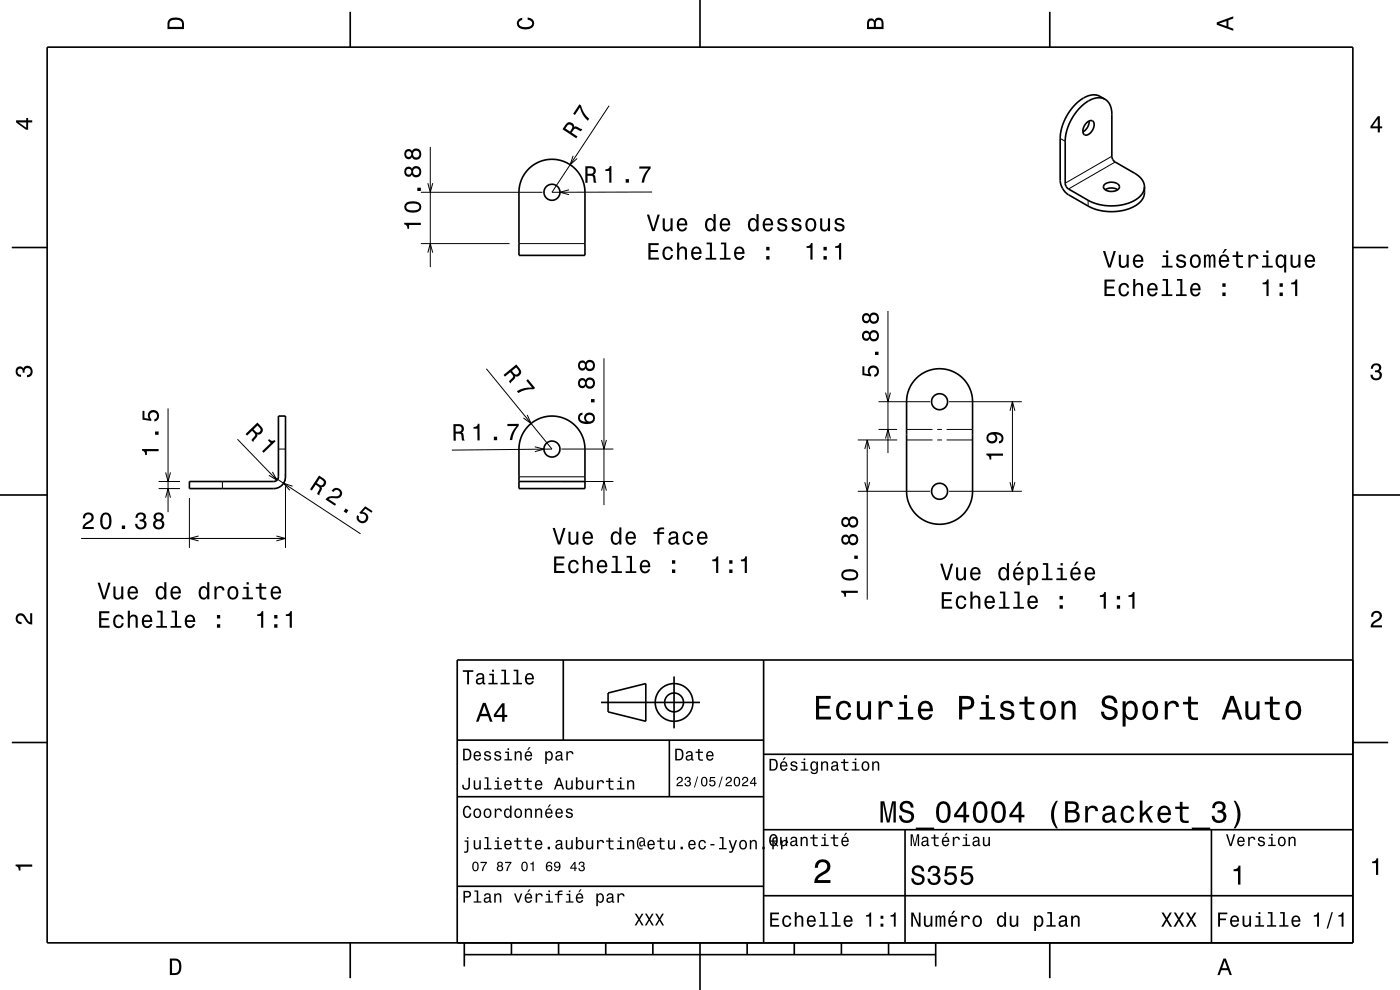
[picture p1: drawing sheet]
<svg xmlns="http://www.w3.org/2000/svg" width="297mm" height="210mm" viewBox="0 0 297 210" stroke-linecap="round" stroke-linejoin="round" font-family="sans-serif">
<g fill="none" stroke="#000" stroke-width=".21">
<path d="M90.8 38.9l.5 1.9 .5-1.9M91.3 31.2v25.5M121.6 33l-.7 1.9 1.5-1.3M129.2 22.4l-12.1 18.4 21.2-.1M224.9 29.4l1.1 .6M235.9 33.1l-9.9 5.8M236.6 34.4l-9.9 5.7M89.3 51.7h18.8M89.3 40.8h25.8M90.8 53.6l.5-1.9 .5 1.9M110.1 51.7h14M120.7 40.3l-1.9 .5 1.9 .5"/>
<path d="M230.8 42.5v1.2M103.2 78.2l13.9 17.1-21.3 .2M128.1 76v31.1M188.4 66v30.1M35.7 86.6v22M50.4 93.2l8.4 8.7M59.1 95.3h1.5M111.8 88l.9 1.8-1.7-1.1M113.5 94.8l1.9 .5-1.9 .5M119.1 95.3h11M127.6 93.3l.5 2 .5-2M182 93.3h8.3"/>
<path d="M183.5 95.3l.5-2 .5 2M184 93.3v33.9M186.4 91.1h3.9M186.4 85.2h10.9M187.9 83.3l.5 1.9 .5-1.9M187.9 93l.5-1.9 .5 1.9M192.3 91.1h5.5M192.3 93.3h5.5M198.8 91.1h1M198.8 93.3h1M200.8 91.1h5.5M200.8 93.3h5.5"/>
<path d="M201.3 85.2h15.5M214.3 87.1l.5-1.9 .5 1.9M214.8 85.2v19M17.2 114.2h43.4M33.7 102.1h4.5M33.7 103.6h4.5M35.1 100.2l.6 1.9 .5-1.9M35.1 105.6l.6-2 .5 2M40.2 105.6v10.6M42.1 113.7l-1.9 .5 1.9 .5M47.2 102.1v1.5M57.1 101.5h.1"/>
<path d="M57.8 100.1l1 1.8-1.8-1.1M58.1 101.1l18.4 12.1M58.6 113.7l2 .5-2 .5M60.5 100.6a2.47 2.47 0 0 1-.3 1.9M60.6 103.1v13.1M62.1 103.1l-1.9-.6 1.3 1.5M110.1 101.1h14M119.1 102.1h11M127.6 104.1l.5-2 .5 2M182 104.2h15.3M183.5 102.3l.5 1.9 .5-1.9M201.3 104.2h15.5"/>
<path d="M214.3 102.3l.5 1.9 .5-1.9"/>
</g>
<g fill="none" stroke="#000" stroke-width=".35">
<path d="M10 10h277v190h-277zM74.3 2.5v7.5M148.5 0v10M222.7 2.5v7.5M112.1 35.8a7 7 0 0 1 7.7-1.5 7 7 0 0 1 4.3 6.5v13.4h-14v-13.4a7 7 0 0 1 2-5zM230.5 26.1a.86 .86 0 0 1 .8-.6 .86 .86 0 0 1 .8 .7 2.2 2.2 0 0 1-1.9 2.4 1.44 1.44 0 0 1 0-2.1zM231.1 25.7v.2a2.63 2.63 0 0 1-1.4 2.1M234.3 39.2a2.19 2.19 0 0 1 3.2 .3 1.29 1.29 0 0 1-1.6 1.1 1.38 1.38 0 0 1-1.8-1.1zM234.4 21.1l-1-.7a4.4 4.4 0 0 0-4.9 1.4 11.1 11.1 0 0 0-3.6 7.6v8.9a3.9 3.9 0 0 0 1.8 3l4.1 2.4a10.4 10.4 0 0 0 11-.8l.9-1.3 .1-2M234.4 21.1a4.4 4.4 0 0 0-4.9 1.3 11.1 11.1 0 0 0-3.5 7.6v8.9a1.57 1.57 0 0 0 .7 1.2l4.1 2.4a10.4 10.4 0 0 0 11-.8l.8-1.1 .2-1M234.4 21.1a3.5 3.5 0 0 1 1.5 3.2v8.8a1.56 1.56 0 0 0 .7 1.3l4.1 2.4a3.5 3.5 0 0 1 2.1 2.8M2.5 52.5h7.5"/>
<path d="M234.5 40.2a2.59 2.59 0 0 1 2.6 0M287 52.5h7.5M112.1 90.3a7 7 0 0 1 7.7-1.5 7 7 0 0 1 4.3 6.5v8.3h-14v-8.3a7 7 0 0 1 2-5zM194.4 80.3a7 7 0 0 1 7.6-1.6 7 7 0 0 1 4.3 6.5v19a7 7 0 0 1-7 7 7 7 0 0 1-7-7v-19a7 7 0 0 1 2.1-4.9zM0 105h10M40.2 102.1h17.9l.6-.2 .4-.8v-12.8h1.5v12.8a2.5 2.5 0 0 1-2.5 2.5h-17.9zM110.1 102.1h14M287 105h10M119.5 140v17M162 140v60M287 140h-190v60M2.5 157.5h7.5"/>
<path d="M97 157h65M127.5 149h21M129 147l8-2v8l-8-2zM142 157v12M143 143.5v11M287 157.5h7.5M97 169h65M162 176h125M162 160h125M192 176v24M257 176v24M97 188h65"/>
<path d="M162 190h125M74.3 200v7.5M98.5 202.5h100M98.5 200v5M108.5 200v2.5M118.5 200v2.5M128.5 200v2.5M138.5 200v2.5M148.5 200v10M158.5 200v2.5M168.5 200v2.5M178.5 200v2.5"/>
<path d="M188.5 200v2.5M198.5 200v5M222.7 200v7.5"/>
<circle cx="117.1" cy="40.8" r="1.7"/>
<circle cx="117.1" cy="95.3" r="1.7"/>
<circle cx="199.3" cy="85.2" r="1.7"/>
<circle cx="199.3" cy="104.2" r="1.7"/>
<circle cx="143" cy="149" r="2"/>
<circle cx="143" cy="149" r="4"/>
</g>
<g fill="#000">
<path d="M36 4a2.18 2.18 0 0 0-.5 2.2h3.5v-1.2a1.43 1.43 0 0 0-1.7-1.3zM36.3 4.4a2.15 2.15 0 0 1 2.2 .3l.1 1h-2.6v-1z" fill-rule="evenodd"/>
<path d="M109.9 4.2l.9-.4v.4a.7 .7 0 0 0-.7 .5 .7 .7 0 0 0 .3 .8 1.7 1.7 0 0 0 2.5-.5 .9 .9 0 0 0-1-.8v-.5a1.24 1.24 0 0 1 1.4 1.1 1.24 1.24 0 0 1-1 1.4 2.22 2.22 0 0 1-2.5-.7l-.2-.5z" fill-rule="evenodd"/>
<path d="M184.2 4.2l-.3 .7v1.3h3.5v-1.3a.98 .98 0 0 0-.7-1.1 .98 .98 0 0 0-1.2 .6 .84 .84 0 0 0-1.3-.2zM184.5 4.5a.54 .54 0 0 1 .6-.1 .54 .54 0 0 1 .3 .6v.7h-1zM185.9 4.4a.62 .62 0 0 1 .8-.1 .62 .62 0 0 1 .3 .6v.8h-1.2z" fill-rule="evenodd"/>
<path d="M258.1 4.7v.6l3.5 1.2v-.4l-1-.4v-1.4l1-.4v-.4zM258.6 5l1.6-.5v1z" fill-rule="evenodd"/>
<path d="M3.4 25.5v.5l2.1 1.5h.5v-1.5h.8v-.5h-.8v-.5h-.4v.5zM4 26h1.6v1.1z" fill-rule="evenodd"/>
<path d="M120.3 26.1l-1 1.3 3 1.9 .2-.4-1.2-.8a1.08 1.08 0 0 1 .8-.8l1.1 .5 .3-.4-1.3-.6-.4 .1v-.2a1 1 0 0 0-1.5-.6zM120.5 26.5a.59 .59 0 0 1 .8 .1 .59 .59 0 0 1-.1 .8l-.3 .5-1-.6z" fill-rule="evenodd"/>
<path d="M124.2 35.3v3.5h.5l-.1-1.5a.85 .85 0 0 1 1.3 .5l.1 1h.5l-.3-1.5-.3-.2a.97 .97 0 0 0 .5-1.2 .97 .97 0 0 0-1.1-.6zM124.6 35.7a1.08 1.08 0 0 1 1.3 .3 .6 .6 0 0 1-.1 .7 .6 .6 0 0 1-.6 .2h-.6z" fill-rule="evenodd"/>
<path d="M122.9 22.1l.4 .3a5.2 5.2 0 0 0 1.7 2.8l-.3 .4a5.2 5.2 0 0 1-1.7-2.8l-1 1.6-.4-.3z" fill-rule="evenodd"/>
<path d="M128.4 35.9v.4h.8l.1 2.5h.4v-3.6h-.3a.78 .78 0 0 1-1 .7zM132.7 38v.7h.7v-.7zM135.6 35.3v.5h1.9a5.2 5.2 0 0 0-1.4 2.9h.5a5.3 5.3 0 0 1 1.4-3v-.4z" fill-rule="evenodd"/>
<path d="M292.3 24.7l-1.6 2.1v.4h1.6v.9h.4v-.9h.5v-.4h-.5v-2.1zM292.3 25.2v1.6h-1.1z" fill-rule="evenodd"/>
<path d="M85.8 47.3v.3a.77 .77 0 0 1 .6 .9h.4v-.8h2.5v-.4zM86.2 43a1.13 1.13 0 0 0-.4 1.2 1.13 1.13 0 0 0 1 .8 2.28 2.28 0 0 0 2.5-.6 1.14 1.14 0 0 0-.9-1.6 2.89 2.89 0 0 0-2.2 .2zM86.3 43.6a2.38 2.38 0 0 1 2.6 0v.6a2.38 2.38 0 0 1-2.6 0zM88.5 39.8v.7h.8v-.7zM86 35.6a1.05 1.05 0 0 0-.2 1.4 1.05 1.05 0 0 0 1.3 .4l.3-.4a1.11 1.11 0 0 0 1.5 .5 1.11 1.11 0 0 0 .4-1.6 1.03 1.03 0 0 0-.9-.7 1.03 1.03 0 0 0-1 .6l-.1-.2a.85 .85 0 0 0-1.3 0zM87.6 36.4a.71 .71 0 0 1 1.4 0 .71 .71 0 0 1-1.4 0zM86.1 36.4a.6 .6 0 0 1 1.2 0 .6 .6 0 0 1-1.2 0zM86 31.9a1.05 1.05 0 0 0-.2 1.3 1.05 1.05 0 0 0 1.3 .5l.3-.4a1.11 1.11 0 0 0 1.5 .4 1.11 1.11 0 0 0 .4-1.5 1.03 1.03 0 0 0-.9-.7 1.03 1.03 0 0 0-1 .6l-.1-.2a.85 .85 0 0 0-1.3 0zM87.6 32.7a.71 .71 0 0 1 1.4 0 .71 .71 0 0 1-1.4 0zM86.1 32.7a.6 .6 0 0 1 1.2 0 .6 .6 0 0 1-1.2 0z" fill-rule="evenodd"/>
<path d="M137.6 51.6v3.5h2.2v-.5h-1.8v-1.1h1.6v-.5h-1.6v-1h1.7v-.4zM140.8 52.7a1.53 1.53 0 0 0 .9 2.5 1.06 1.06 0 0 0 1.1-1.1h-.5a.67 .67 0 0 1-.6 .7 .67 .67 0 0 1-.7-.6 1.12 1.12 0 0 1 .7-1.5 .59 .59 0 0 1 .6 .6h.5a1.09 1.09 0 0 0-.8-1 1.09 1.09 0 0 0-1.2 .4zM143.6 51.5v3.6h.5v-1.6a.63 .63 0 0 1 .4-.8 .63 .63 0 0 1 .8 .4v2h.4v-1.8a.88 .88 0 0 0-.6-1 .88 .88 0 0 0-1 .5v-1.3zM146.9 52.7a1.55 1.55 0 0 0 .8 2.5 1.07 1.07 0 0 0 1.1-.9h-.4l-.3 .3-.3 .2a.76 .76 0 0 1-.7-1h1.7a1.17 1.17 0 0 0-.4-1.3 1.17 1.17 0 0 0-1.5 .2zM147.3 52.9a.66 .66 0 0 1 .8-.2 .66 .66 0 0 1 .3 .8h-1.3zM149.9 51.5v.3h.7v2.9h-.9v.4h2.2v-.4h-.9v-3.2zM152.9 51.5v.3h.7v2.9h-.9v.4h2.3v-.4h-.9v-3.2zM156 52.7a1.54 1.54 0 0 0 .8 2.5 1.07 1.07 0 0 0 1.1-.9h-.4l-.3 .3-.3 .2a.76 .76 0 0 1-.7-1h1.7a1.17 1.17 0 0 0-.4-1.3 1.17 1.17 0 0 0-1.5 .2zM156.4 52.9a.66 .66 0 0 1 .8-.2 .66 .66 0 0 1 .3 .8h-1.3zM162.6 54.3v.8h.6v-.8zM162.6 52.4v.7h.6v-.7z" fill-rule="evenodd"/>
<path d="M137.2 45.5l1.2 3.5h.5l1.1-3.5h-.5l-.9 3-.9-3zM140.6 46.3v1.8a.89 .89 0 0 0 .6 1 .89 .89 0 0 0 1.1-.5v.4h.4v-2.7h-.5v1.6a.64 .64 0 0 1-.3 .8 .64 .64 0 0 1-.8-.3l-.1-2.1zM143.9 46.6a1.54 1.54 0 0 0 .8 2.5 1.06 1.06 0 0 0 1.1-.9h-.5l-.2 .4-.4 .1a.76 .76 0 0 1-.7-.9h1.8a1.16 1.16 0 0 0-.5-1.4 1.16 1.16 0 0 0-1.4 .2zM144.2 46.8a.66 .66 0 0 1 .8-.1 .66 .66 0 0 1 .3 .7h-1.3zM149.8 46.6a1.57 1.57 0 0 0 .8 2.5l.4-.1 .4-.4v.4h.4v-3.6h-.4v1.3a.89 .89 0 0 0-1.6-.1zM150.2 46.9a.62 .62 0 0 1 .7-.3 .62 .62 0 0 1 .4 .6 1.12 1.12 0 0 1-.6 1.5 1.19 1.19 0 0 1-.5-1.8zM153 46.6a1.55 1.55 0 0 0 .8 2.5 1.07 1.07 0 0 0 1.1-.9h-.5l-.2 .4-.4 .1a.76 .76 0 0 1-.7-.9h1.8a1.17 1.17 0 0 0-.5-1.4 1.17 1.17 0 0 0-1.4 .2zM153.3 46.8a.66 .66 0 0 1 .8-.1 .66 .66 0 0 1 .4 .7h-1.4zM158.9 46.6a1.57 1.57 0 0 0 .8 2.5l.5-.1 .3-.4v.4h.4v-3.6h-.4v1.3a.89 .89 0 0 0-1.6-.1zM159.3 46.9a.62 .62 0 0 1 .7-.3 .62 .62 0 0 1 .4 .6 1.12 1.12 0 0 1-.6 1.5 1.19 1.19 0 0 1-.5-1.8zM162.1 46.6a1.55 1.55 0 0 0 .8 2.5 1.07 1.07 0 0 0 1.1-.9h-.5l-.2 .4-.4 .1a.76 .76 0 0 1-.7-.9h1.8a1.17 1.17 0 0 0-.5-1.4 1.17 1.17 0 0 0-1.4 .2zM162.4 46.8a.66 .66 0 0 1 .8-.1 .66 .66 0 0 1 .4 .7h-1.4zM165.2 46.5a.75 .75 0 0 0-.2 .8 .75 .75 0 0 0 .7 .5l.9 .3a.63 .63 0 0 1-.6 .7 .63 .63 0 0 1-.7-.6h-.4a1.07 1.07 0 0 0 1.2 .9 1.07 1.07 0 0 0 .9-1.2l-.4-.3-1.1-.4a.53 .53 0 0 1 .4-.7 .53 .53 0 0 1 .6 .5h.4a1.03 1.03 0 0 0-.6-.8 1.03 1.03 0 0 0-1.1 .3zM168.2 46.5a.75 .75 0 0 0-.2 .8 .75 .75 0 0 0 .7 .5l.9 .3a.63 .63 0 0 1-.6 .7 .63 .63 0 0 1-.7-.6h-.4a1.07 1.07 0 0 0 1.2 .9 1.07 1.07 0 0 0 .9-1.2l-.4-.3-1.1-.4a.54 .54 0 0 1 .4-.7 .54 .54 0 0 1 .7 .5h.4a1.03 1.03 0 0 0-.7-.8 1.03 1.03 0 0 0-1.1 .3zM171.1 46.6a1.53 1.53 0 0 0 .9 2.5 1.48 1.48 0 0 0 1.2-1.4 1.48 1.48 0 0 0-1.2-1.5l-.5 .1zM171.5 46.9a.67 .67 0 0 1 .7-.3 .67 .67 0 0 1 .5 .6 1.11 1.11 0 0 1-.7 1.5 1.17 1.17 0 0 1-.5-1.8zM174 46.3v1.8a.89 .89 0 0 0 .6 1 .89 .89 0 0 0 1.1-.5v.4h.4v-2.7h-.5v1.6a.65 .65 0 0 1-.3 .8 .65 .65 0 0 1-.9-.3v-2.1zM177.3 46.5a.75 .75 0 0 0-.2 .8 .75 .75 0 0 0 .7 .5l.9 .3a.63 .63 0 0 1-.6 .7 .63 .63 0 0 1-.7-.6h-.4a1.07 1.07 0 0 0 1.2 .9 1.07 1.07 0 0 0 .9-1.2l-.4-.3-1.1-.4a.54 .54 0 0 1 .4-.7 .54 .54 0 0 1 .7 .5h.4a1.03 1.03 0 0 0-.7-.8 1.03 1.03 0 0 0-1.1 .3z" fill-rule="evenodd"/>
<path d="M171.1 52.2v.4h.8v2.5h.5v-3.6h-.4a.77 .77 0 0 1-.9 .7zM174.7 54.3v.8h.7v-.8zM174.7 52.4v.7h.7v-.7zM177.2 52.2v.4h.8v2.5h.4v-3.6h-.3a.78 .78 0 0 1-.9 .7z" fill-rule="evenodd"/>
<path d="M234 53.2l1.1 3.6h.5l1.1-3.6h-.5l-.8 3-.9-3zM237.3 54v1.8a.89 .89 0 0 0 .7 1 .89 .89 0 0 0 1-.5v.5h.4v-2.8h-.4v1.6a.65 .65 0 0 1-.4 .8 .65 .65 0 0 1-.8-.3v-2.1zM240.6 54.3a1.54 1.54 0 0 0 .8 2.6 1.06 1.06 0 0 0 1.1-.9h-.4l-.2 .3-.4 .2a.76 .76 0 0 1-.7-1h1.8a1.16 1.16 0 0 0-.5-1.3 1.16 1.16 0 0 0-1.5 .1zM241 54.6a.66 .66 0 0 1 .8-.2 .66 .66 0 0 1 .3 .8h-1.3zM246.7 54.1v.4h.7v1.9h-.9v.4h2.2v-.4h-.9v-2.3zM247.4 53.1v.5h.4v-.5zM249.8 54.2a.76 .76 0 0 0-.2 .8 .76 .76 0 0 0 .7 .5l.9 .4a.63 .63 0 0 1-.6 .6 .63 .63 0 0 1-.7-.6h-.4a1.07 1.07 0 0 0 1.2 .9 1.07 1.07 0 0 0 .9-1.2l-.4-.3-1.1-.3a.54 .54 0 0 1 .4-.7 .54 .54 0 0 1 .6 .5h.5a1.03 1.03 0 0 0-.7-.9 1.03 1.03 0 0 0-1.1 .3zM252.7 54.3a1.53 1.53 0 0 0 .9 2.6 1.48 1.48 0 0 0 1.2-1.5 1.48 1.48 0 0 0-1.2-1.4l-.5 .1zM253.1 54.6a.67 .67 0 0 1 .7-.2 .67 .67 0 0 1 .5 .5 1.11 1.11 0 0 1-.7 1.6 1.17 1.17 0 0 1-.5-1.9zM255.4 54v2.8h.4v-2.1l.2-.3h.3l.1 .2v2.2h.4v-2.1l.4-.4 .2 .2v.4v1.9h.5v-1.9a.7 .7 0 0 0-.6-.9l-.5 .3-.2-.2-.3-.1-.5 .3v-.3zM259.8 52.8l-.5 .9h.3l.7-.9zM258.8 54.3a1.54 1.54 0 0 0 .8 2.6 1.06 1.06 0 0 0 1.1-.9h-.4l-.2 .3-.4 .2a.76 .76 0 0 1-.7-1h1.8a1.17 1.17 0 0 0-.5-1.3 1.17 1.17 0 0 0-1.5 .1zM259.2 54.6a.66 .66 0 0 1 .8-.2 .66 .66 0 0 1 .3 .8h-1.3zM262.2 53.3v.8h-.7v.4h.7l.1 1.8a1.05 1.05 0 0 0 1.4 .5v-.4a.68 .68 0 0 1-1-.3v-1.6h1v-.4h-1v-.8zM264.9 54v2.8h.4v-1.6a.66 .66 0 0 1 .4-.8 .66 .66 0 0 1 .8 .3v.2h.5a.89 .89 0 0 0-.7-.9 .89 .89 0 0 0-1 .5v-.5zM267.9 54.1v.4h.7v1.9h-.9v.4h2.3v-.4h-.9v-2.3zM268.6 53.1v.5h.5v-.5zM270.9 54.3a1.57 1.57 0 0 0 .7 2.6l.5-.2 .3-.4v1.5h.5v-3.8h-.5v.5l-.1-.3a.87 .87 0 0 0-1.4 .1zM271.2 54.6a.62 .62 0 0 1 .7-.2 .62 .62 0 0 1 .5 .5 1.12 1.12 0 0 1-.7 1.6 1.19 1.19 0 0 1-.5-1.9zM273.8 54v1.8a.89 .89 0 0 0 .6 1 .89 .89 0 0 0 1.1-.5v.5h.4v-2.8h-.5v1.6a.64 .64 0 0 1-.3 .8 .64 .64 0 0 1-.9-.3v-2.1zM277.1 54.3a1.54 1.54 0 0 0 .8 2.6 1.05 1.05 0 0 0 1-.9h-.4l-.2 .3-.4 .2a.76 .76 0 0 1-.7-1h1.8a1.16 1.16 0 0 0-.5-1.3 1.16 1.16 0 0 0-1.4 .1zM277.4 54.6a.66 .66 0 0 1 .8-.2 .66 .66 0 0 1 .3 .8h-1.3z" fill-rule="evenodd"/>
<path d="M106.8 79.5l.3 .4 1.2-.9a.85 .85 0 0 1 .3 1.2l-.6 .7 .3 .4 1-1.1v-.4a.97 .97 0 0 0 1.1-.4 .97 .97 0 0 0-.1-1.2l-.8-.9zM108.6 78.7l.9-.8a1.09 1.09 0 0 1 .5 1.2 .61 .61 0 0 1-.5 .4 .61 .61 0 0 1-.6-.4z" fill-rule="evenodd"/>
<path d="M183 77.7v1.9l1.8 .2v-.4a.8 .8 0 0 1-.2-1.2 .8 .8 0 0 1 1.2 .1 .8 .8 0 0 1-.3 1.2v.4a1.21 1.21 0 0 0 1-1.5 1.21 1.21 0 0 0-1.6-.8 1.21 1.21 0 0 0-.6 1.8l-.9-.2v-1.5zM185.6 74.6v.7h.8v-.7zM183.1 70.4a1.05 1.05 0 0 0-.2 1.4 1.05 1.05 0 0 0 1.3 .4l.3-.4a1.11 1.11 0 0 0 1.5 .5 1.11 1.11 0 0 0 .4-1.6 1.03 1.03 0 0 0-.9-.7 1.03 1.03 0 0 0-1 .6l-.1-.2a.85 .85 0 0 0-1.3 0zM184.7 71.2a.71 .71 0 0 1 1.4 0 .71 .71 0 0 1-1.4 0zM183.2 71.2a.6 .6 0 0 1 1.2 0 .6 .6 0 0 1-1.2 0zM183.1 66.7a1.05 1.05 0 0 0-.2 1.3 1.05 1.05 0 0 0 1.3 .5l.3-.4a1.11 1.11 0 0 0 1.5 .4 1.11 1.11 0 0 0 .4-1.5 1.03 1.03 0 0 0-.9-.7 1.03 1.03 0 0 0-1 .6l-.1-.2a.85 .85 0 0 0-1.3 0zM184.7 67.5a.71 .71 0 0 1 1.4 0 .71 .71 0 0 1-1.4 0zM183.2 67.5a.6 .6 0 0 1 1.2 0 .6 .6 0 0 1-1.2 0z" fill-rule="evenodd"/>
<path d="M234.3 59.3v3.5h2.2v-.4h-1.7v-1.2h1.5v-.4h-1.5v-1.1h1.7v-.4zM237.6 60.4a1.53 1.53 0 0 0 .8 2.5 1.05 1.05 0 0 0 1.1-1.1h-.4a.67 .67 0 0 1-.6 .7 .67 .67 0 0 1-.7-.6 1.11 1.11 0 0 1 .6-1.5 .6 .6 0 0 1 .7 .6h.4a1.09 1.09 0 0 0-.7-1 1.09 1.09 0 0 0-1.2 .4zM240.4 59.2v3.6h.4v-1.6a.63 .63 0 0 1 .4-.7 .63 .63 0 0 1 .8 .3l.1 2h.4v-1.8a.88 .88 0 0 0-.6-1 .88 .88 0 0 0-1.1 .5v-1.3zM243.7 60.4a1.54 1.54 0 0 0 .8 2.5 1.06 1.06 0 0 0 1.1-.9h-.5l-.2 .4-.4 .1a.76 .76 0 0 1-.7-.9h1.8a1.17 1.17 0 0 0-.5-1.4 1.17 1.17 0 0 0-1.4 .2zM244 60.6a.66 .66 0 0 1 .8-.1 .66 .66 0 0 1 .3 .7h-1.3zM246.7 59.2v.4h.7v2.8h-1v.4h2.3v-.4h-.9v-3.2zM249.7 59.2v.4h.7v2.8h-.9v.4h2.2v-.4h-.9v-3.2zM252.8 60.4a1.54 1.54 0 0 0 .8 2.5 1.06 1.06 0 0 0 1.1-.9h-.5l-.2 .4-.4 .1a.76 .76 0 0 1-.7-.9h1.8a1.16 1.16 0 0 0-.5-1.4 1.16 1.16 0 0 0-1.4 .2zM253.1 60.6a.66 .66 0 0 1 .8-.1 .66 .66 0 0 1 .3 .7h-1.3zM259.3 62.1v.7h.7v-.7zM259.3 60.1v.7h.7v-.7z" fill-rule="evenodd"/>
<path d="M267.9 60v.3h.8v2.5h.4v-3.5h-.3a.77 .77 0 0 1-.9 .7zM271.5 62.1v.7h.6v-.7zM271.5 60.1v.7h.6v-.7zM273.9 60v.3h.8v2.5h.5v-3.5h-.3a.77 .77 0 0 1-1 .7z" fill-rule="evenodd"/>
<path d="M291.1 77.4a1.08 1.08 0 0 1 1.4-.2 1.08 1.08 0 0 1 .4 1.2l-.3 .3a1.06 1.06 0 0 1 .5 1.3 1.06 1.06 0 0 1-1.2 .7 1.1 1.1 0 0 1-1.2-1.2h.5a.71 .71 0 0 0 1 .8 .71 .71 0 0 0 .1-1.3h-.6v-.4a.61 .61 0 0 0 .8-.3 .61 .61 0 0 0-.2-.8 .61 .61 0 0 0-.9 .2l-.1 .5h-.5z" fill-rule="evenodd"/>
<path d="M3.6 78a.86 .86 0 0 1 1.4 .2 1.06 1.06 0 0 1 1.2-.6 1.06 1.06 0 0 1 .7 1.2 1.1 1.1 0 0 1-1.2 1.2v-.4a.71 .71 0 0 0 .8-1 .71 .71 0 0 0-1.3-.1v.6h-.4a.61 .61 0 0 0-.3-.8 .61 .61 0 0 0-.8 .2 .61 .61 0 0 0 .2 .8l.6 .2v.4a1.15 1.15 0 0 1-1.2-.6 1.15 1.15 0 0 1 .3-1.3z" fill-rule="evenodd"/>
<path d="M30.1 95.3v.3a.77 .77 0 0 1 .7 .9h.4v-.8h2.5v-.4zM32.9 91.5v.7h.8v-.7zM30.2 87.2v1.8l1.9 .3v-.4a.8 .8 0 0 1-.2-1.2 .8 .8 0 0 1 1.2 0 .8 .8 0 0 1-.4 1.2v.5a1.21 1.21 0 0 0 1.1-1.5 1.21 1.21 0 0 0-1.7-.8 1.21 1.21 0 0 0-.5 1.7l-1-.1v-1.5z" fill-rule="evenodd"/>
<path d="M52.1 92.1l.3 .3 1.1-1a.85 .85 0 0 1 .4 1.2l-.6 .8 .4 .4 .9-1.3-.1-.4a.97 .97 0 0 0 1.2-.4 .97 .97 0 0 0-.3-1.2l-.8-.9zM53.8 91.1l.8-.8a1.09 1.09 0 0 1 .7 1.1 .6 .6 0 0 1-.6 .4 .6 .6 0 0 1-.5-.3z" fill-rule="evenodd"/>
<path d="M56.8 93.4l.3-.3a.77 .77 0 0 0 1.1 .2l.3 .3-2.6 2.4-.3-.3 1.8-1.7z" fill-rule="evenodd"/>
<path d="M96.2 90v3.5h.5v-1.5a.85 .85 0 0 1 1.2 .5l.1 1h.6l-.3-1.5-.3-.3a.97 .97 0 0 0 .4-1.1 .97 .97 0 0 0-1-.6zM96.7 90.4a1.08 1.08 0 0 1 1.2 .3 .6 .6 0 0 1-.1 .6 .6 .6 0 0 1-.6 .3h-.5z" fill-rule="evenodd"/>
<path d="M100.4 90.6v.3h.9v2.5h.5l-.1-3.5h-.3a.77 .77 0 0 1-1 .7zM104.8 92.6v.8h.7v-.8zM107.6 89.9v.5h2a5.2 5.2 0 0 0-1.4 2.9h.5a5.3 5.3 0 0 1 1.3-3v-.4z" fill-rule="evenodd"/>
<path d="M111.6 80.7l.4-.3 1.5 1.9-.3 .3a5.3 5.3 0 0 0-3.2 .8l-.4-.4a5.2 5.2 0 0 1 3.3-.8z" fill-rule="evenodd"/>
<path d="M122.9 87.8a1.33 1.33 0 0 0-.1 1.5 1.33 1.33 0 0 0 1.3 .6 1.63 1.63 0 0 0 2.1-1.2 1.15 1.15 0 0 0-1.5-1.2 1.15 1.15 0 0 0-.4 2 1.02 1.02 0 0 1-1.3-.9 .58 .58 0 0 1 .6-.6v-.5zM124.3 88.7a.75 .75 0 0 1 1.5 0 .75 .75 0 0 1-1.5 0zM125.4 84.7v.7h.7v-.7zM122.9 80.5a1.05 1.05 0 0 0-.2 1.3 1.05 1.05 0 0 0 1.3 .4l.2-.3a1.11 1.11 0 0 0 1.6 .4 1.11 1.11 0 0 0 .3-1.5 1.03 1.03 0 0 0-.9-.7 1.03 1.03 0 0 0-1 .5l-.1-.2a.85 .85 0 0 0-1.2 .1zM124.4 81.3a.75 .75 0 0 1 1.5 0 .75 .75 0 0 1-1.5 0zM123 81.3a.6 .6 0 0 1 1.2 0 .6 .6 0 0 1-1.2 0zM122.9 76.7a1.05 1.05 0 0 0-.2 1.4 1.05 1.05 0 0 0 1.3 .4l.2-.3a1.11 1.11 0 0 0 1.6 .4 1.11 1.11 0 0 0 .3-1.6 1.03 1.03 0 0 0-.9-.7 1.03 1.03 0 0 0-1 .6l-.1-.2a.85 .85 0 0 0-1.2 0zM124.4 77.5a.75 .75 0 0 1 1.5 0 .75 .75 0 0 1-1.5 0zM123 77.5a.6 .6 0 0 1 1.2 0 .6 .6 0 0 1-1.2 0z" fill-rule="evenodd"/>
<path d="M209.3 96.2v.4a.77 .77 0 0 1 .6 .9h.4v-.8h2.5v-.5zM209.7 92a1.17 1.17 0 0 0-.3 1.6 1.17 1.17 0 0 0 1.7 .2 1.17 1.17 0 0 0 .1-1.7 1.03 1.03 0 0 1 1.3 .9 .56 .56 0 0 1-.6 .6v.5a1.18 1.18 0 0 0 1-1.3 1.18 1.18 0 0 0-1.1-1.1 2.87 2.87 0 0 0-2.1 .3zM209.7 92.9a.75 .75 0 0 1 1.5 0 .75 .75 0 0 1-1.5 0z" fill-rule="evenodd"/>
<path d="M17.9 109l-.3 .4v.6h.4a.71 .71 0 0 1 .5-.9 .71 .71 0 0 1 .9 .5 .71 .71 0 0 1-.5 .9 1.8 1.8 0 0 0-1.4 1.7h2.4v-.4h-1.9a2.2 2.2 0 0 1 1.5-1.2 1.13 1.13 0 0 0 .1-1.7 1.13 1.13 0 0 0-1.7 .1zM21.6 109.2a2.67 2.67 0 0 0 .3 3 1.14 1.14 0 0 0 1.7-.9 2.31 2.31 0 0 0-.6-2.5l-.5-.1-.6 .1zM22.1 109.2h.7a2.38 2.38 0 0 1 0 2.6h-.7a2.37 2.37 0 0 1 0-2.6zM25.8 111.5v.7h.7v-.7zM29 109l-.3 .9h.5a.62 .62 0 0 1 .3-.8 .62 .62 0 0 1 .8 .3 .62 .62 0 0 1-.2 .8h-.5v.4a.72 .72 0 0 1 1 .4 .72 .72 0 0 1-.5 1 .72 .72 0 0 1-.9-.6l-.1-.3h-.4a1.18 1.18 0 0 0 1.5 1.2 1.18 1.18 0 0 0 .6-1.8l-.3-.2a.91 .91 0 0 0 .4-1.1 .91 .91 0 0 0-1.1-.5zM32.9 108.9a.84 .84 0 0 0 .1 1.4 1.11 1.11 0 0 0-.4 1.6 1.11 1.11 0 0 0 1.6 .3 1.03 1.03 0 0 0 .7-.9 1.03 1.03 0 0 0-.6-1 .89 .89 0 0 0 .4-1.1 .89 .89 0 0 0-1-.5zM32.9 111.2a.75 .75 0 0 1 1.5 0 .75 .75 0 0 1-1.5 0zM33.1 109.7a.59 .59 0 0 1 1.1 0 .59 .59 0 0 1-1.1 0z" fill-rule="evenodd"/>
<path d="M67.7 100.9l-1.9 2.9 .4 .3 .8-1.3a.85 .85 0 0 1 .7 1.2l-.4 .8 .4 .3 .6-1.4-.1-.4a.97 .97 0 0 0 .9-.7 .97 .97 0 0 0-.4-1.1zM67.8 101.5a1.1 1.1 0 0 1 .9 .9 .6 .6 0 0 1-.4 .5 .6 .6 0 0 1-.6-.1l-.5-.3z" fill-rule="evenodd"/>
<path d="M70.7 103.7l-.3 .4 .3 .3a.71 .71 0 0 1 .9-.5 .71 .71 0 0 1 .5 .9 .71 .71 0 0 1-.9 .5 1.8 1.8 0 0 0-2.2 .7l2.1 1.3 .2-.4-1.6-1a2.21 2.21 0 0 1 1.9-.2 1.14 1.14 0 0 0 .9-1.6 1.14 1.14 0 0 0-1.8-.4zM73.3 107.9l-.4 .6 .6 .4 .4-.7zM77.5 107.4l-1.3 1.4 .4 .2a.79 .79 0 0 1 1 .5 .79 .79 0 0 1-.6 1 .79 .79 0 0 1-.9-.7l.1-.3-.4-.2a1.21 1.21 0 0 0 .7 1.7 1.21 1.21 0 0 0 1.5-.9 1.21 1.21 0 0 0-1.1-1.5l.6-.7 1.3 .9 .2-.4z" fill-rule="evenodd"/>
<path d="M117.2 112l1.2 3.5h.5l1.1-3.5h-.5l-.9 3-.9-3zM120.6 112.8v1.8a.89 .89 0 0 0 .6 1 .89 .89 0 0 0 1.1-.5v.4h.4v-2.7h-.5v1.5a.65 .65 0 0 1-.3 .8 .65 .65 0 0 1-.8-.3l-.1-2zM123.9 113.1a1.54 1.54 0 0 0 .8 2.5 1.06 1.06 0 0 0 1.1-.9h-.5l-.2 .4-.4 .1a.76 .76 0 0 1-.7-.9h1.8a1.16 1.16 0 0 0-.5-1.4 1.16 1.16 0 0 0-1.4 .2zM124.2 113.3a.66 .66 0 0 1 .8-.1 .66 .66 0 0 1 .3 .7h-1.3zM129.8 113.1a1.57 1.57 0 0 0 .8 2.5l.4-.1 .4-.4v.4h.4v-3.6h-.4v1.3a.89 .89 0 0 0-1.6-.1zM130.2 113.4a.62 .62 0 0 1 .7-.3 .62 .62 0 0 1 .4 .6 1.12 1.12 0 0 1-.6 1.5 1.19 1.19 0 0 1-.5-1.8zM133 113.1a1.54 1.54 0 0 0 .8 2.5 1.06 1.06 0 0 0 1.1-.9h-.5l-.2 .4-.4 .1a.76 .76 0 0 1-.7-.9h1.8a1.17 1.17 0 0 0-.5-1.4 1.17 1.17 0 0 0-1.4 .2zM133.3 113.3a.66 .66 0 0 1 .8-.1 .66 .66 0 0 1 .4 .7h-1.4zM138.6 112.9v.4h.8v2.2h.5v-2.2h1v-.4h-1v-.4l.3-.2h.7v-.4a1.04 1.04 0 0 0-1.5 .7v.3zM142.1 112.9l-.2 .7h.4a.55 .55 0 0 1 .7-.6 .55 .55 0 0 1 .3 .8l-.2 .1a1.13 1.13 0 0 0-1.3 .9 .73 .73 0 0 0 .8 .8l.4-.1 .5-.4 .1 .4h.5v-.3l-.2-.1v-1.6a1.02 1.02 0 0 0-1.8-.6zM142.3 114.4l1.1-.3a.77 .77 0 0 1-.2 .9 .77 .77 0 0 1-.9 .1zM145.1 113.1a1.53 1.53 0 0 0 .9 2.5 1.06 1.06 0 0 0 1.1-1.1h-.5a.67 .67 0 0 1-.6 .7 .67 .67 0 0 1-.7-.6 1.11 1.11 0 0 1 .7-1.5 .6 .6 0 0 1 .6 .6h.5a1.09 1.09 0 0 0-.8-1 1.09 1.09 0 0 0-1.2 .4zM148.2 113.1a1.54 1.54 0 0 0 .8 2.5 1.06 1.06 0 0 0 1-.9h-.4l-.2 .4-.4 .1a.76 .76 0 0 1-.7-.9h1.8a1.17 1.17 0 0 0-.5-1.4 1.17 1.17 0 0 0-1.4 .2zM148.5 113.3a.66 .66 0 0 1 .8-.1 .66 .66 0 0 1 .3 .7h-1.3z" fill-rule="evenodd"/>
<path d="M199.5 119.6l1.1 3.5h.5l1.1-3.5h-.5l-.9 2.9-.9-2.9zM202.8 120.4v1.7a.89 .89 0 0 0 .6 1 .89 .89 0 0 0 1.1-.4v.4h.4v-2.7h-.4v1.5a.65 .65 0 0 1-.4 .8 .65 .65 0 0 1-.8-.3v-2zM206.1 120.6a1.54 1.54 0 0 0 .8 2.6 1.06 1.06 0 0 0 1.1-.9h-.5l-.2 .3-.3 .2a.76 .76 0 0 1-.7-1h1.7a1.17 1.17 0 0 0-.5-1.3 1.17 1.17 0 0 0-1.4 .1zM206.4 120.9a.66 .66 0 0 1 .8-.2 .66 .66 0 0 1 .4 .8h-1.3zM212.1 120.6a1.58 1.58 0 0 0 .7 2.6l.5-.2 .3-.3v.4h.4v-3.7h-.4v1.4a.9 .9 0 0 0-1.5-.2zM212.4 120.9a.62 .62 0 0 1 .7-.2 .62 .62 0 0 1 .5 .6 1.12 1.12 0 0 1-.7 1.5 1.19 1.19 0 0 1-.5-1.9zM216.2 119.1l-.5 .9h.3l.7-.9zM215.2 120.6a1.54 1.54 0 0 0 .8 2.6 1.06 1.06 0 0 0 1.1-.9h-.4l-.3 .3-.3 .2a.76 .76 0 0 1-.7-1h1.7a1.17 1.17 0 0 0-.4-1.3 1.17 1.17 0 0 0-1.5 .1zM215.6 120.9a.66 .66 0 0 1 .8-.2 .66 .66 0 0 1 .3 .8h-1.3zM218 120.4v3.7h.4v-1.4a.93 .93 0 0 0 1 .5 .93 .93 0 0 0 .8-.9 1.5 1.5 0 0 0-1-2l-.4 .1-.4 .4v-.4zM218.6 120.9a.63 .63 0 0 1 .7-.2 .63 .63 0 0 1 .5 .6 1.13 1.13 0 0 1-.7 1.5 1.19 1.19 0 0 1-.5-1.9zM221.2 119.4v.4h.7v2.9h-.9v.4h2.3v-.4h-.9v-3.3zM224.3 120.5v.3h.7v1.9h-.9v.4h2.3v-.4h-1v-2.2zM225 119.4v.6h.5v-.6zM228.3 119.1l-.5 .9h.3l.7-.9zM227.4 120.6a1.55 1.55 0 0 0 .7 2.6 1.06 1.06 0 0 0 1.1-.9h-.4l-.2 .3-.4 .2a.76 .76 0 0 1-.7-1h1.8a1.17 1.17 0 0 0-.5-1.3 1.17 1.17 0 0 0-1.4 .1zM227.7 120.9a.66 .66 0 0 1 .8-.2 .66 .66 0 0 1 .3 .8h-1.3zM230.4 120.6a1.54 1.54 0 0 0 .8 2.6 1.06 1.06 0 0 0 1.1-.9h-.5l-.2 .3-.4 .2a.76 .76 0 0 1-.7-1h1.8a1.17 1.17 0 0 0-.5-1.3 1.17 1.17 0 0 0-1.4 .1zM230.7 120.9a.66 .66 0 0 1 .8-.2 .66 .66 0 0 1 .4 .8h-1.4z" fill-rule="evenodd"/>
<path d="M3.6 130.4a1.22 1.22 0 0 1 2 .7l.4 .6 .4 .3v-1.9h.4v2.4a1.8 1.8 0 0 1-1.7-1.4 .71 .71 0 0 0-.9-.5 .71 .71 0 0 0-.5 .8 .71 .71 0 0 0 .9 .5v.5a1.18 1.18 0 0 1-1.2-.7 1.18 1.18 0 0 1 .2-1.3z" fill-rule="evenodd"/>
<path d="M21 129.7v3.5h2.2v-.5h-1.7v-1.1h1.6v-.5h-1.6v-1h1.7v-.4zM24.3 130.7a1.53 1.53 0 0 0 .8 2.6 1.05 1.05 0 0 0 1.1-1.1h-.4a.67 .67 0 0 1-.6 .7 .67 .67 0 0 1-.7-.6 1.11 1.11 0 0 1 .7-1.6 .6 .6 0 0 1 .6 .6h.4a1.09 1.09 0 0 0-.7-.9 1.09 1.09 0 0 0-1.2 .3zM27.1 129.5v3.7h.5v-1.6a.63 .63 0 0 1 .3-.8 .63 .63 0 0 1 .8 .4l.1 2h.4v-1.8a.88 .88 0 0 0-.6-1 .88 .88 0 0 0-1 .4v-1.3zM30.4 130.7a1.54 1.54 0 0 0 .8 2.6 1.06 1.06 0 0 0 1.1-.9h-.5l-.2 .3-.4 .2a.76 .76 0 0 1-.7-1h1.8a1.16 1.16 0 0 0-.5-1.3 1.16 1.16 0 0 0-1.4 .1zM30.7 131a.66 .66 0 0 1 .8-.2 .66 .66 0 0 1 .4 .8h-1.4zM33.4 129.5v.4h.7v2.9h-.9v.4h2.2v-.4h-.9v-3.3zM36.4 129.5v.4h.7v2.9h-.9v.4h2.3v-.4h-1v-3.3zM39.5 130.7a1.54 1.54 0 0 0 .8 2.6 1.06 1.06 0 0 0 1.1-.9h-.5l-.2 .3-.4 .2a.76 .76 0 0 1-.7-1h1.8a1.16 1.16 0 0 0-.5-1.3 1.16 1.16 0 0 0-1.4 .1zM39.8 131a.66 .66 0 0 1 .8-.2 .66 .66 0 0 1 .4 .8h-1.4zM46 132.4v.8h.7v-.8zM46 130.5v.7h.7v-.7z" fill-rule="evenodd"/>
<path d="M20.7 123.6l1.1 3.5h.5l1.1-3.5h-.4l-.9 3-.9-3zM24.1 124.4v1.8a.89 .89 0 0 0 .6 1 .89 .89 0 0 0 1-.5v.4h.5v-2.7h-.5v1.6a.65 .65 0 0 1-.4 .7 .65 .65 0 0 1-.8-.3v-2zM27.3 124.7a1.54 1.54 0 0 0 .8 2.5 1.06 1.06 0 0 0 1.1-.9h-.4l-.2 .4-.4 .1a.76 .76 0 0 1-.7-.9h1.8a1.16 1.16 0 0 0-.5-1.4 1.16 1.16 0 0 0-1.5 .2zM27.7 124.9a.66 .66 0 0 1 .8-.1 .66 .66 0 0 1 .3 .7h-1.3zM33.3 124.7a1.58 1.58 0 0 0 .8 2.5l.4-.1 .3-.4v.4h.5v-3.6h-.4v1.3a.89 .89 0 0 0-1.6-.1zM33.7 125a.62 .62 0 0 1 .6-.3 .62 .62 0 0 1 .5 .6 1.12 1.12 0 0 1-.7 1.5 1.19 1.19 0 0 1-.4-1.8zM36.5 124.7a1.54 1.54 0 0 0 .7 2.5 1.05 1.05 0 0 0 1.1-.9h-.4l-.2 .4-.4 .1a.76 .76 0 0 1-.7-.9h1.8a1.16 1.16 0 0 0-.5-1.4 1.16 1.16 0 0 0-1.4 .2zM36.8 124.9a.66 .66 0 0 1 .8-.1 .66 .66 0 0 1 .3 .7h-1.3zM42.4 124.7a1.58 1.58 0 0 0 .8 2.5l.4-.1 .4-.4v.4h.4v-3.6h-.4v1.3a.89 .89 0 0 0-1.6-.1zM42.8 125a.62 .62 0 0 1 .7-.3 .62 .62 0 0 1 .4 .6 1.12 1.12 0 0 1-.6 1.5 1.19 1.19 0 0 1-.5-1.8zM45.5 124.4v2.7h.4v-1.5a.66 .66 0 0 1 .4-.8 .66 .66 0 0 1 .8 .2l.1 .2h.4a.89 .89 0 0 0-.7-.9 .89 .89 0 0 0-1 .6v-.5zM48.5 124.7a1.53 1.53 0 0 0 .9 2.5 1.48 1.48 0 0 0 1.2-1.4 1.48 1.48 0 0 0-1.2-1.5l-.5 .1zM48.9 125a.67 .67 0 0 1 .7-.3 .67 .67 0 0 1 .5 .6 1.11 1.11 0 0 1-.7 1.5 1.17 1.17 0 0 1-.5-1.8zM51.6 124.5v.4h.7v1.8h-.9v.4h2.3v-.4h-.9v-2.2zM52.3 123.5v.5h.5v-.5zM55 123.7v.8h-.7v.4h.7l.1 1.8a1.05 1.05 0 0 0 1.4 .5v-.4a.69 .69 0 0 1-1-.3v-1.6h1v-.4h-1v-.8zM57.7 124.7a1.54 1.54 0 0 0 .8 2.5 1.06 1.06 0 0 0 1.1-.9h-.4l-.3 .4-.3 .1a.76 .76 0 0 1-.7-.9h1.7a1.16 1.16 0 0 0-.5-1.4 1.16 1.16 0 0 0-1.4 .2zM58.1 124.9a.66 .66 0 0 1 .7-.1 .66 .66 0 0 1 .4 .7h-1.3z" fill-rule="evenodd"/>
<path d="M54.6 130.3v.4h.8v2.5h.4v-3.6h-.3a.77 .77 0 0 1-.9 .7zM58.2 132.4v.8h.7v-.8zM58.2 130.5v.7h.7v-.7zM60.6 130.3v.4h.9v2.5h.4v-3.6h-.3a.77 .77 0 0 1-1 .7z" fill-rule="evenodd"/>
<path d="M117.6 118v3.5h2.2v-.4h-1.8v-1.2h1.6v-.4h-1.6v-1h1.7v-.5zM120.8 119.1a1.53 1.53 0 0 0 .9 2.5 1.06 1.06 0 0 0 1.1-1h-.4a.67 .67 0 0 1-.7 .6 .67 .67 0 0 1-.7-.6 1.11 1.11 0 0 1 .7-1.5 .6 .6 0 0 1 .6 .6h.5a1.09 1.09 0 0 0-.8-.9 1.09 1.09 0 0 0-1.2 .3zM123.6 117.9v3.6h.5v-1.5a.64 .64 0 0 1 .4-.8 .64 .64 0 0 1 .8 .3v2h.4v-1.7a.88 .88 0 0 0-.6-1 .88 .88 0 0 0-1 .4v-1.3zM126.9 119.1a1.54 1.54 0 0 0 .8 2.5 1.06 1.06 0 0 0 1.1-.8h-.4l-.3 .3-.3 .1a.76 .76 0 0 1-.7-.9h1.7a1.17 1.17 0 0 0-.4-1.3 1.17 1.17 0 0 0-1.5 .1zM127.3 119.3a.66 .66 0 0 1 .8-.1 .66 .66 0 0 1 .3 .7h-1.3zM129.9 117.9v.4h.7v2.9h-.9v.3h2.2v-.3h-.9v-3.3zM132.9 117.9v.4h.7v2.9h-.9v.3h2.3v-.3h-.9v-3.3zM136 119.1a1.54 1.54 0 0 0 .8 2.5 1.05 1.05 0 0 0 1.1-.8h-.4l-.3 .3-.3 .1a.76 .76 0 0 1-.7-.9h1.7a1.16 1.16 0 0 0-.4-1.4 1.16 1.16 0 0 0-1.5 .2zM136.4 119.3a.66 .66 0 0 1 .8-.1 .66 .66 0 0 1 .3 .7h-1.3zM142.6 120.8v.7h.6v-.7zM142.6 118.8v.8h.6v-.8z" fill-rule="evenodd"/>
<path d="M151.1 118.7v.4h.8v2.4h.5v-3.5h-.4a.77 .77 0 0 1-.9 .7zM154.7 120.8v.7h.7v-.7zM154.7 118.8v.8h.7v-.8zM157.2 118.7v.4h.8v2.4h.5v-3.5h-.4a.77 .77 0 0 1-.9 .7z" fill-rule="evenodd"/>
<path d="M178.5 125.3v.3a.77 .77 0 0 1 .6 1h.4v-.8h2.5v-.5zM178.9 121a1.13 1.13 0 0 0-.4 1.3 1.13 1.13 0 0 0 1 .8 2.29 2.29 0 0 0 2.5-.6 1.14 1.14 0 0 0-.9-1.7 2.86 2.86 0 0 0-2.2 .2zM179 121.6a2.37 2.37 0 0 1 2.6 0v.7a2.38 2.38 0 0 1-2.6 0zM181.2 117.9v.7h.8v-.7zM178.7 113.7a1.05 1.05 0 0 0-.2 1.3 1.05 1.05 0 0 0 1.3 .4l.3-.3a1.11 1.11 0 0 0 1.5 .4 1.11 1.11 0 0 0 .4-1.5 1.03 1.03 0 0 0-.9-.7 1.03 1.03 0 0 0-1 .5l-.1-.2a.84 .84 0 0 0-1.3 .1zM180.3 114.5a.71 .71 0 0 1 1.4 0 .71 .71 0 0 1-1.4 0zM178.8 114.5a.6 .6 0 0 1 1.2 0 .6 .6 0 0 1-1.2 0zM178.7 109.9a1.05 1.05 0 0 0-.2 1.4 1.05 1.05 0 0 0 1.3 .4l.3-.3a1.11 1.11 0 0 0 1.5 .4 1.11 1.11 0 0 0 .4-1.6 1.03 1.03 0 0 0-.9-.7 1.03 1.03 0 0 0-1 .6l-.1-.2a.84 .84 0 0 0-1.3 0zM180.3 110.7a.71 .71 0 0 1 1.4 0 .71 .71 0 0 1-1.4 0zM178.8 110.7a.6 .6 0 0 1 1.2 0 .6 .6 0 0 1-1.2 0z" fill-rule="evenodd"/>
<path d="M199.8 125.6v3.5h2.2v-.4h-1.8v-1.2h1.6v-.4h-1.6v-1.1h1.8v-.4zM203.1 126.7a1.53 1.53 0 0 0 .8 2.5 1.07 1.07 0 0 0 1.1-1.1h-.4a.67 .67 0 0 1-.7 .7 .67 .67 0 0 1-.7-.6 1.11 1.11 0 0 1 .7-1.5 .6 .6 0 0 1 .7 .6h.4a1.09 1.09 0 0 0-.8-1 1.09 1.09 0 0 0-1.1 .4zM205.9 125.5v3.6h.4v-1.5a.63 .63 0 0 1 .5-.9 .63 .63 0 0 1 .7 .7v1.7h.5v-1.8a.88 .88 0 0 0-.6-.9 .88 .88 0 0 0-1.1 .4v-1.3zM209.1 126.7a1.54 1.54 0 0 0 .8 2.5 1.05 1.05 0 0 0 1.1-.9h-.4l-.2 .4-.4 .1a.76 .76 0 0 1-.7-.9h1.8a1.16 1.16 0 0 0-.5-1.4 1.16 1.16 0 0 0-1.5 .2zM209.5 126.9a.66 .66 0 0 1 .8-.1 .66 .66 0 0 1 .3 .7h-1.3zM212.1 125.5v.4h.7v2.8h-.9v.4h2.3v-.4h-.9v-3.2zM215.2 125.5v.4h.7v2.8h-1v.4h2.3v-.4h-.9v-3.2zM218.2 126.7a1.54 1.54 0 0 0 .8 2.5 1.05 1.05 0 0 0 1.1-.9h-.4l-.2 .4-.4 .1a.76 .76 0 0 1-.7-.9h1.8a1.16 1.16 0 0 0-.5-1.4 1.16 1.16 0 0 0-1.5 .2zM218.6 126.9a.66 .66 0 0 1 .8-.1 .66 .66 0 0 1 .3 .7h-1.3zM224.8 128.4v.7h.7v-.7zM224.8 126.4v.8h.7v-.8z" fill-rule="evenodd"/>
<path d="M233.3 126.3v.3h.8v2.5h.5v-3.5h-.3a.77 .77 0 0 1-1 .7zM236.9 128.4v.7h.7v-.7zM236.9 126.4v.8h.7v-.8zM239.4 126.3v.3h.8v2.5h.5v-3.5h-.4a.77 .77 0 0 1-.9 .7z" fill-rule="evenodd"/>
<path d="M291.2 129.9a1.18 1.18 0 0 1 1.9 .3 1.18 1.18 0 0 1-1 1.7l-.5 .3-.3 .5h1.9v.4h-2.4a1.8 1.8 0 0 1 1.4-1.8 .71 .71 0 0 0 .5-.8 .71 .71 0 0 0-.9-.5 .71 .71 0 0 0-.5 .8h-.4z" fill-rule="evenodd"/>
<path d="M98.2 158.8v2.5h.9a1.37 1.37 0 0 0 .7-2.2 1.56 1.56 0 0 0-1.6-.3zM98.6 159.1a.98 .98 0 0 1 1.1 .7 .98 .98 0 0 1-.6 1.2h-.5zM100.7 159.6a1.04 1.04 0 0 0-.2 1.2 1.04 1.04 0 0 0 1 .5l.5-.5h-.3l-.4 .3a.54 .54 0 0 1-.5-.7h1.3a.83 .83 0 0 0-.4-.9 .83 .83 0 0 0-1 .1zM100.9 159.7l.2-.1a.47 .47 0 0 1 .5 .1 .47 .47 0 0 1 .1 .5h-.9zM102.9 159.5l-.2 .1a.69 .69 0 0 0 .9 .9l.2 .1a.43 .43 0 0 1-.4 .5 .43 .43 0 0 1-.4-.4h-.3a.74 .74 0 0 0 .9 .7 .74 .74 0 0 0 .5-1l-1-.4a.38 .38 0 0 1 .3-.5 .38 .38 0 0 1 .4 .4h.3a.78 .78 0 0 0-1.2-.4zM105.1 159.5l-.2 .1a.69 .69 0 0 0 .9 .9l.2 .1a.43 .43 0 0 1-.4 .5 .43 .43 0 0 1-.5-.4h-.3a.74 .74 0 0 0 .9 .7 .74 .74 0 0 0 .5-1l-.9-.4a.38 .38 0 0 1 .3-.5 .38 .38 0 0 1 .4 .4h.3a.77 .77 0 0 0-1.2-.4zM107.2 159.4v.3h.5v1.3h-.7v.3h1.6v-.3h-.6v-1.6zM107.7 158.7v.4h.3v-.4zM109.2 159.4v1.9h.3v-1.1a.45 .45 0 0 1 .4-.6 .45 .45 0 0 1 .5 .5v1.2h.3v-1.3a.63 .63 0 0 0-.5-.7 .63 .63 0 0 0-.7 .4v-.3zM112.2 158.5l-.4 .6h.3l.5-.6zM111.5 159.6a1.04 1.04 0 0 0-.2 1.2 1.04 1.04 0 0 0 1.1 .5l.5-.5h-.3l-.5 .3a.54 .54 0 0 1-.5-.7h1.3a.83 .83 0 0 0-.4-.9 .83 .83 0 0 0-1 .1zM111.8 159.7l.1-.1a.48 .48 0 0 1 .5 .1 .48 .48 0 0 1 .2 .5h-1zM115.7 159.4v2.7h.3v-1.1a.66 .66 0 0 0 .7 .4 .66 .66 0 0 0 .5-.6 .91 .91 0 0 0 0-1.1 .91 .91 0 0 0-1-.3l-.2 .3v-.3zM116.1 159.8a.45 .45 0 0 1 .5-.2 .45 .45 0 0 1 .3 .4 .65 .65 0 0 1 .1 .8 .65 .65 0 0 1-.7 .2 .98 .98 0 0 1-.2-1.2zM118.1 159.5l-.2 .4h.3a.39 .39 0 0 1 .4-.3 .39 .39 0 0 1 .3 .5h-.1a.65 .65 0 0 0-1 .4 .65 .65 0 0 0 .6 .9l.6-.3 .1 .2h.4v-.2l-.2-.1v-1.1a.72 .72 0 0 0-.5-.6 .72 .72 0 0 0-.7 .2zM118.2 160.6l.8-.3a.55 .55 0 0 1-.2 .7 .55 .55 0 0 1-.6 0zM120.1 159.4v1.9h.4v-1.1a.47 .47 0 0 1 .2-.6 .47 .47 0 0 1 .6 .2v.2h.4a.64 .64 0 0 0-.5-.7 .64 .64 0 0 0-.8 .4v-.3z" fill-rule="evenodd"/>
<path d="M98.2 142.2v.3h.9v2.7h.4v-2.7h.9v-.3zM101.3 143l-.3 .5h.4a.47 .47 0 0 1 .5-.4 .47 .47 0 0 1 .4 .6l-.2 .1a.84 .84 0 0 0-1 .2 .84 .84 0 0 0 0 1.1 .9 .9 0 0 0 1.3-.2l.1 .2 .5 .1v-.3l-.3-.1v-1.3a.87 .87 0 0 0-1.4-.5zM101.4 144.3l.9-.3a.66 .66 0 0 1-.1 .7 .66 .66 0 0 1-.8 .1zM103.8 142.9v.3h.6v1.6h-.8v.4h2v-.4h-.8v-1.9zM104.4 142.1v.4h.4v-.4zM106.4 142.1v.3h.6v2.4h-.8v.4h1.9v-.4h-.7v-2.7zM109 142.1v.3h.6v2.4h-.8v.4h1.9v-.4h-.7v-2.7zM111.6 143.1a1.32 1.32 0 0 0 .7 2.1 .9 .9 0 0 0 .9-.7h-.3l-.2 .3-.4 .1a.65 .65 0 0 1-.6-.8h1.6a1 1 0 0 0-.4-1.2 1 1 0 0 0-1.3 .2zM111.9 143.3a.57 .57 0 0 1 .7-.1 .57 .57 0 0 1 .3 .6h-1.2z" fill-rule="evenodd"/>
<path d="M102.4 149.1l-1.4 4h.5l.4-1.2h1.6l.4 1.2h.6l-1.5-4zM102.7 149.7l.7 1.7h-1.3zM106.5 149.2l-1.7 2.4v.5h1.7v1h.5v-1h.6v-.5h-.6v-2.4zM106.5 149.9v1.7h-1.3z" fill-rule="evenodd"/>
<path d="M143.2 158.8v2.5h.9a1.37 1.37 0 0 0 .7-2.2 1.56 1.56 0 0 0-1.6-.3zM143.6 159.1a.98 .98 0 0 1 1.1 .7 .98 .98 0 0 1-.6 1.2h-.5zM145.7 159.5l-.2 .4h.3a.39 .39 0 0 1 .5-.3 .39 .39 0 0 1 .3 .5h-.2a.65 .65 0 0 0-.9 .4 .65 .65 0 0 0 .5 .9l.7-.3v.2h.4v-.2l-.1-.1-.1-1.1a.73 .73 0 0 0-.4-.6 .73 .73 0 0 0-.8 .2zM145.8 160.6l.8-.3a.55 .55 0 0 1-.1 .7 .55 .55 0 0 1-.7 0zM148.1 158.9v.5h-.5v.3h.5v1.3a.75 .75 0 0 0 1 .4v-.3a.48 .48 0 0 1-.7-.3v-1.1h.7v-.3h-.7v-.5zM150 159.6a1.04 1.04 0 0 0-.2 1.2 1.04 1.04 0 0 0 1.1 .5l.5-.5h-.4l-.4 .3a.54 .54 0 0 1-.5-.7h1.3a.83 .83 0 0 0-.4-.9 .83 .83 0 0 0-1 .1zM150.3 159.7l.1-.1a.48 .48 0 0 1 .5 .1 .48 .48 0 0 1 .2 .5h-1z" fill-rule="evenodd"/>
<path d="M173.1 147.6v5h3.2v-.6h-2.5v-1.7h2.2v-.6h-2.2v-1.5h2.4v-.6zM177.8 149.2a2.59 2.59 0 0 0 .5 3.4 1.58 1.58 0 0 0 2.3-1.4h-.6a.95 .95 0 0 1-.9 1 .95 .95 0 0 1-1-.9 1.59 1.59 0 0 1 .9-2.1 .85 .85 0 0 1 .9 .8h.7a1.56 1.56 0 0 0-1.1-1.3 1.56 1.56 0 0 0-1.7 .5zM181.8 148.8v2.5a1.27 1.27 0 0 0 .9 1.4 1.27 1.27 0 0 0 1.5-.7v.6h.6v-3.8h-.6v2.2a.92 .92 0 0 1-.6 1.1 .92 .92 0 0 1-1.2-.4v-2.9zM186.4 148.8v3.8h.6v-2.2a.95 .95 0 0 1 .5-1.1 .95 .95 0 0 1 1.2 .3l.1 .4h.6a1.28 1.28 0 0 0-1-1.4 1.28 1.28 0 0 0-1.4 .8v-.6zM190.8 148.9v.5h1v2.7h-1.3v.5h3.2v-.5h-1.3v-3.2zM191.8 147.4v.8h.6v-.8zM195.1 149.2a2.62 2.62 0 0 0 .5 3.4 1.57 1.57 0 0 0 2.2-1.1h-.6l-.3 .5-.5 .2a1.08 1.08 0 0 1-1-1.3h2.5a1.66 1.66 0 0 0-.7-2 1.66 1.66 0 0 0-2.1 .3zM195.6 149.5a.94 .94 0 0 1 1.2-.2 .94 .94 0 0 1 .5 1h-1.9zM203.5 147.6v5h.6v-2.1h.8a1.47 1.47 0 0 0 1.8-1.2 1.47 1.47 0 0 0-1.5-1.7zM204.1 148.2a1.6 1.6 0 0 1 1.8 .5 .86 .86 0 0 1 0 .9 .86 .86 0 0 1-.9 .3h-.9zM208.1 148.9v.5h1v2.7h-1.3v.5h3.3v-.5h-1.3v-3.2zM209.1 147.4v.8h.7v-.8zM212.6 148.9a1.08 1.08 0 0 0-.3 1.2 1.08 1.08 0 0 0 1 .7l1.1 .4a.57 .57 0 0 1 .2 .6 .57 .57 0 0 1-.5 .4 .96 .96 0 0 1-1.4-.8h-.6a1.6 1.6 0 0 0 1.3 1.4 1.6 1.6 0 0 0 1.7-.8 1.13 1.13 0 0 0-1-1.6l-1.1-.3-.2-.4a.87 .87 0 0 1 .9-.5 .87 .87 0 0 1 .8 .6h.6a1.41 1.41 0 0 0-2.1-1.1zM217.4 147.8v1.1h-1.1v.5h1.1v2.6l.2 .4 .4 .3h1.4v-.5a.97 .97 0 0 1-1.4-.5v-2.3h1.4v-.5h-1.4v-1.1zM221.1 149.2a2.56 2.56 0 0 0 .5 3.4 1.72 1.72 0 0 0 1.8-.2 1.72 1.72 0 0 0 .6-1.7 1.7 1.7 0 0 0-.9-1.9 1.7 1.7 0 0 0-2 .4zM221.6 149.6a.96 .96 0 0 1 1-.4 .96 .96 0 0 1 .7 .8 1.59 1.59 0 0 1-1 2.2 1.19 1.19 0 0 1-1-1.5zM225.2 148.8v3.8h.6v-2.2a.97 .97 0 0 1 .5-1.1 .97 .97 0 0 1 1.1 .2l.1 .7v2.4h.7v-2.5a1.27 1.27 0 0 0-.9-1.4 1.27 1.27 0 0 0-1.5 .6v-.5zM234.1 147.9a1.38 1.38 0 0 0-.3 1.5 1.38 1.38 0 0 0 1.3 .9 1.25 1.25 0 0 1 1.4 .9 1.15 1.15 0 0 1-1.3 .9 1.15 1.15 0 0 1-1-1.1h-.7a1.8 1.8 0 0 0 1.7 1.8 1.8 1.8 0 0 0 1.9-1.6 1.46 1.46 0 0 0-1.5-1.4l-.6-.2a.83 .83 0 0 1-.5-1.1 .83 .83 0 0 1 1.2-.3l.5 .5 .1 .4h.7a1.67 1.67 0 0 0-1-1.6 1.67 1.67 0 0 0-1.9 .4zM238.2 148.8v5.3h.6v-2.1a1.32 1.32 0 0 0 1.4 .7 1.32 1.32 0 0 0 1.1-1.1 2.43 2.43 0 0 0-.8-2.8 1.21 1.21 0 0 0-1.7 .5v-.5zM239.1 149.6a.9 .9 0 0 1 .9-.4 .9 .9 0 0 1 .7 .8 1.61 1.61 0 0 1-.9 2.2 1.18 1.18 0 0 1-1-1.5zM242.8 149.2a2.56 2.56 0 0 0 .5 3.4 1.72 1.72 0 0 0 1.8-.2 1.72 1.72 0 0 0 .6-1.7 1.7 1.7 0 0 0-.9-1.9 1.7 1.7 0 0 0-2 .4zM243.3 149.6a.96 .96 0 0 1 1-.4 .96 .96 0 0 1 .7 .8 1.59 1.59 0 0 1-1 2.2 1.19 1.19 0 0 1-1-1.5zM247.1 148.8v3.8h.6v-2.2a.95 .95 0 0 1 .5-1.1 .95 .95 0 0 1 1.2 .3l.1 .4h.6a1.28 1.28 0 0 0-1-1.4 1.28 1.28 0 0 0-1.4 .8v-.6zM252 147.8v1.1h-1v.5h1l.1 2.6 .2 .4 .4 .3h1.4v-.5a.97 .97 0 0 1-1.4-.5v-2.3h1.4v-.5h-1.4v-1.1zM261 147.6l-1.8 5h.6l.6-1.4h2l.5 1.4h.7l-1.9-5zM261.4 148.3l.7 2.2h-1.5zM264.2 148.8v2.5a1.27 1.27 0 0 0 .9 1.4 1.27 1.27 0 0 0 1.5-.7v.6h.6v-3.8h-.6v2.2a.92 .92 0 0 1-.6 1.1 .92 .92 0 0 1-1.1-.4l-.1-2.9zM269.4 147.8v1.1h-1.1v.5h1.1v2.6l.2 .4 .4 .3 .7 .1 .8-.1v-.5a.97 .97 0 0 1-1.4-.5l-.1-2.3h1.5v-.5h-1.5v-1.1zM273.1 149.2a2.56 2.56 0 0 0 .6 3.4 1.72 1.72 0 0 0 1.8-.2 1.72 1.72 0 0 0 .6-1.7 1.7 1.7 0 0 0-.9-1.9 1.7 1.7 0 0 0-2.1 .4zM273.6 149.6a.96 .96 0 0 1 1-.4 .96 .96 0 0 1 .7 .8 1.59 1.59 0 0 1-.9 2.2 1.19 1.19 0 0 1-1.1-1.5z" fill-rule="evenodd"/>
<path d="M99.4 165v1.6a.53 .53 0 0 1-.6 .6 .53 .53 0 0 1-.4-.7h-.3a.84 .84 0 0 0 .7 1.1 .84 .84 0 0 0 .9-.9v-1.7zM100.5 165.5v1.3a.63 .63 0 0 0 .4 .7 .63 .63 0 0 0 .8-.3v.3h.3v-2h-.3v1.2a.46 .46 0 0 1-.3 .5 .46 .46 0 0 1-.6-.2v-1.5zM102.8 164.9v.2h.5v2.1h-.6v.3h1.6v-.3h-.7v-2.3zM105 165.6v.3h.5v1.3h-.7v.3h1.7v-.3h-.7v-1.6zM105.5 164.9v.3h.3v-.3zM107.2 165.7a1.04 1.04 0 0 0-.2 1.2 1.04 1.04 0 0 0 1 .6l.5-.6h-.3l-.4 .4a.54 .54 0 0 1-.5-.7h1.3a.83 .83 0 0 0-.4-1 .83 .83 0 0 0-1 .1zM107.4 165.9l.2-.1a.48 .48 0 0 1 .5 .1 .48 .48 0 0 1 .1 .4h-.9zM109.6 165v.6h-.5v.3h.5v1.3a.74 .74 0 0 0 1 .3v-.3l-.6-.1-.1-.3v-.9h.7v-.3h-.7v-.6zM111.8 165v.6h-.6v.3h.6v1.3a.75 .75 0 0 0 1 .3v-.3a.48 .48 0 0 1-.7-.2v-1.1h.7v-.3h-.7v-.6zM113.7 165.7a1.04 1.04 0 0 0-.2 1.2 1.04 1.04 0 0 0 1 .6l.5-.6h-.3l-.4 .4a.54 .54 0 0 1-.5-.7h1.3a.83 .83 0 0 0-.4-1 .83 .83 0 0 0-1 .1zM113.9 165.9l.2-.1a.48 .48 0 0 1 .5 .1 .48 .48 0 0 1 .1 .4h-.9zM118.4 165l-.9 2.5h.3l.3-.8h1l.3 .8h.3l-.9-2.5zM118.6 165.3l.4 1.1h-.8zM120 165.5v1.3a.63 .63 0 0 0 .5 .7 .63 .63 0 0 0 .7-.3v.3h.3v-2h-.3v1.2a.46 .46 0 0 1-.3 .5 .46 .46 0 0 1-.6-.2v-1.5zM122.2 164.9v2.6h.3v-.3a.66 .66 0 0 0 .7 .3 .66 .66 0 0 0 .5-.6 .9 .9 0 0 0 0-1 .9 .9 0 0 0-1-.3l-.2 .2v-.9zM122.6 165.9a.45 .45 0 0 1 .5-.1 .45 .45 0 0 1 .3 .4 .65 .65 0 0 1 .1 .7 .65 .65 0 0 1-.7 .3 .98 .98 0 0 1-.2-1.3zM124.4 165.5v1.3a.63 .63 0 0 0 .4 .7 .63 .63 0 0 0 .8-.3v.3h.3v-2h-.4v1.2a.46 .46 0 0 1-.2 .5 .46 .46 0 0 1-.6-.2v-1.5zM126.7 165.5v2h.3v-1.1a.47 .47 0 0 1 .2-.6 .47 .47 0 0 1 .6 .2v.1h.4a.64 .64 0 0 0-.5-.6 .64 .64 0 0 0-.8 .4v-.4zM129.1 165v.6h-.5v.3h.5v1.3a.75 .75 0 0 0 1.1 .3v-.3a.48 .48 0 0 1-.7-.2l-.1-1.1h.8v-.3h-.8v-.6zM131 165.6v.3h.5v1.3h-.6v.3h1.6v-.3h-.7v-1.6zM131.5 164.9v.3h.3v-.3zM133 165.5v2h.4v-1.1a.45 .45 0 0 1 .3-.7 .45 .45 0 0 1 .5 .6v1.2h.3v-1.3a.63 .63 0 0 0-.4-.7 .63 .63 0 0 0-.8 .3v-.3z" fill-rule="evenodd"/>
<path d="M98.4 171.2a1.45 1.45 0 0 0 .7 2.3 .94 .94 0 0 0 .9-1h-.3a.59 .59 0 0 1-.8 .7 1.31 1.31 0 0 1 .2-2l.3 .1 .2 .4h.4a.85 .85 0 0 0-.6-.8 .85 .85 0 0 0-1 .3zM100.6 171.7a1.04 1.04 0 0 0-.1 1.3 1.04 1.04 0 0 0 1.1 .5 1.04 1.04 0 0 0 .5-1.3 1.04 1.04 0 0 0-1.2-.7zM100.9 171.9a.48 .48 0 0 1 .5-.1 .48 .48 0 0 1 .3 .4 .66 .66 0 0 1 0 .7 .66 .66 0 0 1-.7 .3 .98 .98 0 0 1-.1-1.3zM102.8 171.7a1.04 1.04 0 0 0-.2 1.3 1.04 1.04 0 0 0 1.2 .5 1.04 1.04 0 0 0 .5-1.3 1.04 1.04 0 0 0-1.2-.7zM103 171.9a.48 .48 0 0 1 .5-.1 .48 .48 0 0 1 .4 .4 .66 .66 0 0 1 0 .7 .66 .66 0 0 1-.7 .3 .97 .97 0 0 1-.2-1.3zM105 171.5v2h.3v-1.1a.47 .47 0 0 1 .2-.6 .47 .47 0 0 1 .6 .2l.1 .1h.3a.64 .64 0 0 0-.5-.6 .64 .64 0 0 0-.7 .4v-.4zM107.1 171.7a1.06 1.06 0 0 0-.2 1.2 1.06 1.06 0 0 0 .9 .6l.4-.3v.3h.3v-2.6h-.3v.9a.63 .63 0 0 0-1.1-.1zM107.4 171.9a.44 .44 0 0 1 .4-.1 .44 .44 0 0 1 .4 .4 .65 .65 0 0 1 0 .7 .65 .65 0 0 1-.7 .3l-.2-.4zM109.3 171.7a1.04 1.04 0 0 0-.1 1.3 1.04 1.04 0 0 0 1.1 .5 1.04 1.04 0 0 0 .5-1.3 1.04 1.04 0 0 0-1.2-.7zM109.5 171.9a.48 .48 0 0 1 .6-.1 .48 .48 0 0 1 .3 .4 .66 .66 0 0 1 0 .7 .66 .66 0 0 1-.7 .3 .98 .98 0 0 1-.2-1.3zM111.4 171.5v2h.3v-1.1a.45 .45 0 0 1 .3-.7 .45 .45 0 0 1 .5 .6v1.2h.4v-1.3a.63 .63 0 0 0-.5-.7 .63 .63 0 0 0-.7 .3v-.3zM113.5 171.5v2h.3v-1.1a.45 .45 0 0 1 .3-.6 .45 .45 0 0 1 .6 .2v1.5h.3v-1.3a.63 .63 0 0 0-.4-.7 .63 .63 0 0 0-.8 .3v-.3zM116.5 170.7l-.3 .6h.2l.5-.6zM115.9 171.7a1.04 1.04 0 0 0-.2 1.2 1.04 1.04 0 0 0 1 .6l.5-.6h-.3l-.4 .4a.54 .54 0 0 1-.5-.7h1.2a.83 .83 0 0 0-.3-1 .83 .83 0 0 0-1 .1zM116.1 171.9l.2-.1a.47 .47 0 0 1 .4 .1 .47 .47 0 0 1 .2 .4h-.9zM118 171.7a1.04 1.04 0 0 0-.2 1.2 1.04 1.04 0 0 0 1.1 .6l.5-.6h-.3l-.5 .4a.53 .53 0 0 1-.5-.7h1.3a.83 .83 0 0 0-.3-1 .83 .83 0 0 0-1.1 .1zM118.3 171.9l.1-.1a.47 .47 0 0 1 .5 .1 .47 .47 0 0 1 .2 .4h-1zM120.2 171.6l-.1 .2a.69 .69 0 0 0 .8 .9l.3 .1a.43 .43 0 0 1-.4 .5 .43 .43 0 0 1-.5-.4h-.3a.74 .74 0 0 0 .9 .7 .74 .74 0 0 0 .5-1.1l-1-.3a.38 .38 0 0 1 .3-.5 .38 .38 0 0 1 .5 .3h.3a.77 .77 0 0 0-1.3-.4z" fill-rule="evenodd"/>
<path d="M143.7 164.9l-.2 .6h.3a.4 .4 0 0 1 .3-.5 .4 .4 0 0 1 .5 .3 .4 .4 0 0 1-.3 .5l-.2 .1a.93 .93 0 0 0-.6 .9h1.4v-.3h-1.1l.5-.4a.67 .67 0 0 0 .5-1 .67 .67 0 0 0-1.1-.2zM145.4 164.9l-.2 .5h.3a.35 .35 0 0 1 .2-.4 .35 .35 0 0 1 .4 .1 .35 .35 0 0 1-.1 .5h-.2v.2a.42 .42 0 0 1 .5 .4 .42 .42 0 0 1-.4 .5 .42 .42 0 0 1-.4-.6h-.3a.66 .66 0 0 0 .9 .7 .66 .66 0 0 0 .2-1.1 .58 .58 0 0 0 0-.9 .58 .58 0 0 0-.9 .1zM147.9 164.7l-.7 2.3h.2l.7-2.3zM148.9 165a1.15 1.15 0 0 0 .5 1.8 1.16 1.16 0 0 0 .5-1.8 .63 .63 0 0 0-1 0zM149.2 165.1l.2-.1a.98 .98 0 0 1 0 1.6l-.2-.1-.2-.3v-.7zM150.6 164.8l-.1 1.1h.2a.46 .46 0 0 1 .7-.2 .46 .46 0 0 1 0 .8 .46 .46 0 0 1-.7-.2h-.3a.69 .69 0 0 0 .9 .6 .69 .69 0 0 0 .4-1 .69 .69 0 0 0-1-.3l.1-.5h.9v-.3zM153.1 164.7l-.7 2.3h.2l.7-2.3zM154.1 164.9l-.2 .6h.3a.4 .4 0 0 1 .3-.5 .4 .4 0 0 1 .5 .3 .4 .4 0 0 1-.3 .5l-.2 .1a.93 .93 0 0 0-.6 .9h1.4v-.3h-1.1l.5-.4a.67 .67 0 0 0 .5-1 .67 .67 0 0 0-1.1-.2zM155.8 165a1.15 1.15 0 0 0 .5 1.8 1.16 1.16 0 0 0 .5-1.8 .63 .63 0 0 0-1 0zM156.1 165.1l.2-.1a.98 .98 0 0 1 0 1.6l-.2-.1-.2-.3v-.7zM157.6 164.9l-.2 .6h.3a.4 .4 0 0 1 .3-.5 .4 .4 0 0 1 .5 .3 .4 .4 0 0 1-.3 .5l-.2 .1a.94 .94 0 0 0-.6 .9h1.3v-.3h-1l.4-.4a.67 .67 0 0 0 .6-1 .67 .67 0 0 0-1.1-.2zM160 164.8l-.9 1.2v.3h.9v.5h.2v-.5h.3v-.3h-.3v-1.2zM160 165.2v.8h-.7z" fill-rule="evenodd"/>
<path d="M163.2 161v2.5h.9a1.37 1.37 0 0 0 .7-2.2 1.58 1.58 0 0 0-1.6-.3zM163.6 161.3a.98 .98 0 0 1 1.1 .7 .98 .98 0 0 1-.6 1.2h-.5zM166.4 160.7l-.4 .6h.2l.5-.6zM165.7 161.7a1.04 1.04 0 0 0-.2 1.2 1.04 1.04 0 0 0 1 .6l.5-.6h-.3l-.4 .4a.54 .54 0 0 1-.5-.7h1.3a.83 .83 0 0 0-.4-1 .83 .83 0 0 0-1 .1zM165.9 161.9l.2-.1a.48 .48 0 0 1 .5 .1 .48 .48 0 0 1 .1 .4h-.9zM167.9 161.6l-.2 .2a.68 .68 0 0 0 .9 .9l.2 .1a.43 .43 0 0 1-.4 .5 .43 .43 0 0 1-.4-.4h-.3a.74 .74 0 0 0 .9 .7 .74 .74 0 0 0 .5-1.1l-1-.3a.38 .38 0 0 1 .3-.5 .38 .38 0 0 1 .4 .4l.3-.1a.78 .78 0 0 0-1.2-.4zM170 161.6v.3h.5v1.3h-.7v.3h1.7v-.3h-.7v-1.6zM170.5 160.9v.3h.3v-.3zM172.1 161.7a1.06 1.06 0 0 0-.2 1.2 1.06 1.06 0 0 0 .9 .6l.4-.3a.52 .52 0 0 1-.2 .7 .52 .52 0 0 1-.7-.3h-.3a.78 .78 0 0 0 .9 .6 .78 .78 0 0 0 .6-.8v-1.9h-.3v.4l-.2-.3a.64 .64 0 0 0-.9 .1zM172.4 161.9a.45 .45 0 0 1 .4-.1 .45 .45 0 0 1 .4 .4 .65 .65 0 0 1 0 .7 .65 .65 0 0 1-.7 .3l-.2-.4zM174.2 161.5v2h.3v-1.1a.45 .45 0 0 1 .3-.6 .45 .45 0 0 1 .5 .2l.1 1.5h.3v-1.3a.63 .63 0 0 0-.5-.7 .63 .63 0 0 0-.7 .3v-.3zM176.6 161.6l-.2 .5h.3a.39 .39 0 0 1 .4-.4 .39 .39 0 0 1 .3 .6h-.1a.65 .65 0 0 0-1 .4 .65 .65 0 0 0 .6 .8l.6-.3 .1 .2 .4 .1-.2-.4v-1a.73 .73 0 0 0-1.2-.5zM176.7 162.7l.8-.2a.55 .55 0 0 1-.2 .6 .55 .55 0 0 1-.6 .1zM178.9 161v.6h-.5v.3h.5l.1 1.3a.75 .75 0 0 0 1 .3v-.3a.48 .48 0 0 1-.7-.2v-1.1h.7v-.3h-.7v-.6zM180.8 161.6v.3h.5v1.3h-.6v.3h1.6v-.3h-.6v-1.6zM181.3 160.9v.3h.4v-.3zM183 161.7a1.04 1.04 0 0 0-.2 1.3 1.04 1.04 0 0 0 1.2 .5 1.04 1.04 0 0 0 .4-1.3 1.04 1.04 0 0 0-1.2-.7zM183.2 161.9a.48 .48 0 0 1 .5-.1 .48 .48 0 0 1 .4 .4 .66 .66 0 0 1 0 .7 .66 .66 0 0 1-.7 .3 .98 .98 0 0 1-.2-1.3zM185 161.5v2h.3v-1.1a.45 .45 0 0 1 .3-.6 .45 .45 0 0 1 .6 .2v1.5h.3v-1.3a.63 .63 0 0 0-.4-.7 .63 .63 0 0 0-.8 .3v-.3z" fill-rule="evenodd"/>
<path d="M163.4 177.2a1.45 1.45 0 0 0 .7 2.3l.5-.2 .3 .3 .2-.2-.3-.3a1.53 1.53 0 0 0-.5-2.2l-.6 .1zM163.8 177.3l.3-.1a1.21 1.21 0 0 1 .5 1.7l-.3-.3-.2 .2 .3 .3a.45 .45 0 0 1-.7-.1 1.62 1.62 0 0 1 .1-1.7zM165.5 177.5v1.3a.63 .63 0 0 0 .4 .7 .63 .63 0 0 0 .8-.3v.3h.3v-2h-.3v1.2a.46 .46 0 0 1-.3 .5 .46 .46 0 0 1-.6-.2v-1.5zM167.9 177.6l-.2 .5h.3a.39 .39 0 0 1 .5-.4 .39 .39 0 0 1 .2 .6h-.1a.65 .65 0 0 0-.9 .4 .65 .65 0 0 0 .5 .8l.6-.3 .1 .2 .4 .1v-.3h-.2v-1.1a.73 .73 0 0 0-1.2-.5zM168 178.7l.8-.2a.55 .55 0 0 1-.2 .6 .55 .55 0 0 1-.6 .1zM169.8 177.5v2h.4v-1.1a.45 .45 0 0 1 .2-.6 .45 .45 0 0 1 .6 .2v1.5h.3v-1.3a.63 .63 0 0 0-.4-.7 .63 .63 0 0 0-.8 .3v-.3zM172.4 177v.6h-.5v.3h.5l.1 1.3a.75 .75 0 0 0 1 .3v-.3a.49 .49 0 0 1-.7-.2v-1.1h.7v-.3h-.7v-.6zM174.3 177.6v.3h.5v1.3h-.6v.3h1.6v-.3h-.6v-1.6zM174.8 176.9v.3h.4v-.3zM176.8 177v.6h-.6v.3h.6v1.3a.74 .74 0 0 0 1 .3v-.3a.49 .49 0 0 1-.7-.2v-1.1h.7v-.3h-.7v-.6zM179.4 176.7l-.4 .6h.2l.5-.6zM178.7 177.7a1.04 1.04 0 0 0-.2 1.2 1.04 1.04 0 0 0 1 .6l.5-.6h-.3l-.4 .4a.54 .54 0 0 1-.5-.7h1.3a.83 .83 0 0 0-.4-1 .83 .83 0 0 0-1 .1zM178.9 177.9l.2-.1a.48 .48 0 0 1 .5 .1 .48 .48 0 0 1 .1 .4h-.9z" fill-rule="evenodd"/>
<path d="M186.8 170v4.5h.5v-4.1l.8 4.1h.6l.8-4.1v4.1h.5v-4.5h-.8l-.8 3.9-.8-3.9zM191.2 170.2a1.24 1.24 0 0 0-.3 1.4 1.24 1.24 0 0 0 1.2 .8 1.13 1.13 0 0 1 1.2 .8 1.03 1.03 0 0 1-1.1 .8 1.03 1.03 0 0 1-.9-1h-.6a1.62 1.62 0 0 0 1.5 1.6 1.62 1.62 0 0 0 1.7-1.4 1.31 1.31 0 0 0-1.4-1.3 .92 .92 0 0 1-1-.8 .89 .89 0 0 1 .9-.7 .89 .89 0 0 1 .8 .9h.6a1.5 1.5 0 0 0-.9-1.4 1.5 1.5 0 0 0-1.7 .3zM194.3 175.5v.5h3.9v-.5zM199 170.5a4 4 0 0 0 0 3.5 1.46 1.46 0 0 0 1.5 .5 1.46 1.46 0 0 0 1.1-1.2 2.96 2.96 0 0 0-.8-3.2l-.7-.2-.6 .2zM199.7 170.6l.4-.1 .5 .1a3 3 0 0 1 0 3.4l-.5 .1-.4-.1a3.1 3.1 0 0 1 0-3.4zM204.4 170.1l-2 2.7v.6h2v1.1h.6v-1.1h.6v-.6h-.6v-2.7zM204.4 170.8v2h-1.4zM206.8 170.5a4 4 0 0 0 0 3.5 1.46 1.46 0 0 0 1.5 .5 1.46 1.46 0 0 0 1.1-1.2 2.96 2.96 0 0 0-.8-3.2l-.7-.2-.6 .2zM207.5 170.6l.4-.1 .5 .1a3 3 0 0 1 0 3.4l-.5 .1-.4-.1a3.1 3.1 0 0 1 0-3.4zM210.7 170.5a4 4 0 0 0 0 3.5 1.45 1.45 0 0 0 1.5 .5 1.45 1.45 0 0 0 1.1-1.2 2.97 2.97 0 0 0-.8-3.2l-.7-.2-.6 .2zM211.4 170.6l.4-.1 .5 .1a3.1 3.1 0 0 1 0 3.4l-.5 .1-.4-.1a3.1 3.1 0 0 1 0-3.4zM216.1 170.1l-2 2.7v.6h2v1.1h.6v-1.1h.6v-.6h-.6v-2.7zM216.1 170.8v2h-1.4zM224 169.9a4.6 4.6 0 0 0 0 5.8h.4a5.5 5.5 0 0 1 0-5.8zM226 170v4.5h1.6a1.26 1.26 0 0 0 1.4-1 1.26 1.26 0 0 0-.7-1.5 1.1 1.1 0 0 0 .5-1.3 1.1 1.1 0 0 0-1.2-.7zM226.6 170.5h.9a.68 .68 0 0 1 .8 .7 .68 .68 0 0 1-.9 .6h-.8zM226.6 172.4h.9a.78 .78 0 0 1 1 .7 .78 .78 0 0 1-.9 .8h-1zM230.2 171v3.5h.6v-2a.85 .85 0 0 1 .5-1 .85 .85 0 0 1 1 .3l.1 .3h.5a1.15 1.15 0 0 0-.8-1.2 1.15 1.15 0 0 0-1.4 .7v-.6zM234.3 171.2l-.3 .3-.1 .5h.6a.71 .71 0 0 1 .8-.7 .71 .71 0 0 1 .5 1l-.3 .1a1.46 1.46 0 0 0-1.7 1.2 .93 .93 0 0 0 1 1l.6-.2 .6-.4 .1 .4 .7 .1v-.5h-.3v-2.1a1.31 1.31 0 0 0-2.2-.7zM234.5 173.1l1.4-.4a.99 .99 0 0 1-.2 1.1 .99 .99 0 0 1-1.2 .1l-.1-.4zM238.1 171.4a1.96 1.96 0 0 0 1.1 3.2 1.36 1.36 0 0 0 1.4-1.4h-.5a.86 .86 0 0 1-.9 .9 .86 .86 0 0 1-.8-.8 1.43 1.43 0 0 1 .8-1.9 .77 .77 0 0 1 .8 .7h.6a1.41 1.41 0 0 0-1-1.2 1.41 1.41 0 0 0-1.5 .5zM241.8 169.8v4.7h.6v-1.3l.6-.5 1 1.8h.6l-1.2-2.2 1.3-1.3h-.8l-1.5 1.6v-2.8zM245.9 171.4a1.98 1.98 0 0 0 1 3.2 1.36 1.36 0 0 0 1.4-1.1h-.5l-.3 .4-.5 .2a.97 .97 0 0 1-.9-1.2h2.3a1.5 1.5 0 0 0-.6-1.8 1.5 1.5 0 0 0-1.9 .3zM246.4 171.6a.85 .85 0 0 1 1-.1 .85 .85 0 0 1 .4 .9h-1.7zM250.3 170.1v1h-1v.5h1v2.3l.2 .4 .4 .2 1.3 .1v-.5a.88 .88 0 0 1-1.3-.5v-2h1.3v-.5h-1.3v-1zM252.8 175.5v.5h3.9v-.5zM257.5 170.3l-.3 .5v.6h.5a.82 .82 0 0 1 1-1 .82 .82 0 0 1 .5 1.3l-.9 .2v.5a.92 .92 0 0 1 1.2 .4 .92 .92 0 0 1-.4 1.2 .92 .92 0 0 1-1.2-.2l-.3-.7h-.6a1.56 1.56 0 0 0 1.7 1.5 1.56 1.56 0 0 0 1.4-1.8l-.1-.3-.5-.4a1.16 1.16 0 0 0 .4-1.5 1.16 1.16 0 0 0-1.3-.7l-.6 .1zM261.7 169.9a5.6 5.6 0 0 1 0 5.8h.4a4.6 4.6 0 0 0 0-5.8z" fill-rule="evenodd"/>
<path d="M193.2 177v2.5h.3v-2.3l.4 2.3h.3l.5-2.3v2.3h.3v-2.5h-.5l-.4 2.2-.5-2.2zM195.7 177.6l-.2 .5h.3a.39 .39 0 0 1 .5-.4 .39 .39 0 0 1 .3 .6h-.2a.65 .65 0 0 0-.9 .4 .65 .65 0 0 0 .5 .8l.7-.3v.2l.4 .1v-.3h-.1l-.1-1.1a.73 .73 0 0 0-1.2-.5zM195.8 178.7l.8-.2a.55 .55 0 0 1-.1 .6 .55 .55 0 0 1-.7 .1zM198.1 177v.6h-.5v.3h.5v1.3a.74 .74 0 0 0 1 .3v-.3a.49 .49 0 0 1-.7-.2v-1.1h.7v-.3h-.7v-.6zM200.7 176.7l-.4 .6h.3l.5-.6zM200 177.7a1.04 1.04 0 0 0-.2 1.2 1.04 1.04 0 0 0 1.1 .6l.5-.6h-.4l-.4 .4a.54 .54 0 0 1-.5-.7h1.3a.83 .83 0 0 0-.4-1 .83 .83 0 0 0-1 .1zM200.3 177.9l.1-.1a.48 .48 0 0 1 .5 .1 .48 .48 0 0 1 .2 .4h-1zM202.1 177.5v2h.3v-1.1a.47 .47 0 0 1 .3-.6 .47 .47 0 0 1 .6 .2v.1h.3a.64 .64 0 0 0-.4-.6 .64 .64 0 0 0-.8 .4v-.4zM204.3 177.6v.3h.5v1.3h-.6v.3h1.6v-.3h-.6v-1.6zM204.8 176.9v.3h.4v-.3zM206.6 177.6l-.2 .5h.3a.39 .39 0 0 1 .4-.4 .39 .39 0 0 1 .3 .6h-.1a.65 .65 0 0 0-1 .4 .65 .65 0 0 0 .6 .8l.6-.3 .1 .2 .4 .1v-.3h-.2v-1.1a.72 .72 0 0 0-.5-.6 .72 .72 0 0 0-.7 .1zM206.7 178.7l.8-.2a.55 .55 0 0 1-.2 .6 .55 .55 0 0 1-.6 .1zM208.5 177.5v1.3a.63 .63 0 0 0 .5 .7 .63 .63 0 0 0 .7-.3v.3h.3v-2h-.3v1.2a.46 .46 0 0 1-.3 .5 .46 .46 0 0 1-.6-.2v-1.5z" fill-rule="evenodd"/>
<path d="M260.1 177l.8 2.5h.4l.8-2.5h-.4l-.6 2.1-.7-2.1zM262.7 177.7a1.04 1.04 0 0 0-.2 1.2 1.04 1.04 0 0 0 1 .6l.5-.6h-.3l-.4 .4a.54 .54 0 0 1-.5-.7h1.3a.83 .83 0 0 0-.4-1 .83 .83 0 0 0-1 .1zM262.9 177.9l.2-.1a.48 .48 0 0 1 .5 .1 .48 .48 0 0 1 .1 .4h-.9zM264.8 177.5v2h.3v-1.1a.47 .47 0 0 1 .3-.6 .47 .47 0 0 1 .6 .2v.1h.3a.64 .64 0 0 0-.5-.6 .64 .64 0 0 0-.7 .4v-.4zM267 177.6l-.1 .2a.69 .69 0 0 0 .9 .9l.2 .1a.43 .43 0 0 1-.4 .5 .43 .43 0 0 1-.5-.4h-.3a.74 .74 0 0 0 .9 .7 .74 .74 0 0 0 .5-1.1l-.9-.3a.38 .38 0 0 1 .3-.5 .38 .38 0 0 1 .4 .4l.3-.1a.78 .78 0 0 0-1.3-.4zM269.2 177.6v.3h.5v1.3h-.7v.3h1.6v-.3h-.6v-1.6zM269.7 176.9v.3h.3v-.3zM271.3 177.7a1.04 1.04 0 0 0-.1 1.3 1.04 1.04 0 0 0 1.1 .5 1.04 1.04 0 0 0 .5-1.3 1.04 1.04 0 0 0-1.2-.7zM271.5 177.9a.48 .48 0 0 1 .6-.1 .48 .48 0 0 1 .3 .4 .67 .67 0 0 1 0 .7 .67 .67 0 0 1-.7 .3 .98 .98 0 0 1-.2-1.3zM273.3 177.5v2h.4v-1.1a.45 .45 0 0 1 .3-.7 .45 .45 0 0 1 .5 .6v1.2h.4v-1.3a.63 .63 0 0 0-.5-.7 .63 .63 0 0 0-.7 .3v-.3z" fill-rule="evenodd"/>
<path d="M3.3 183.4h3.5v.4h-2.5v.9h-.3a.77 .77 0 0 0-.7-1z" fill-rule="evenodd"/>
<path d="M98.3 189v2.5h.4v-1.1a.96 .96 0 0 0 1.2-.7 .67 .67 0 0 0-.7-.7zM98.7 189.3h.4a.43 .43 0 0 1 .5 .4 .43 .43 0 0 1-.5 .4h-.4zM100.6 188.9v.3h.5v2h-.6v.3h1.6v-.3h-.6v-2.3zM102.9 189.6l-.2 .5h.3a.39 .39 0 0 1 .5-.4 .39 .39 0 0 1 .2 .6h-.1a.65 .65 0 0 0-.9 .4 .65 .65 0 0 0 .5 .8l.6-.3 .1 .2 .4 .1v-.3h-.2v-1.1a.73 .73 0 0 0-1.2-.5zM103 190.7l.8-.2a.55 .55 0 0 1-.2 .6 .55 .55 0 0 1-.6 .1zM104.8 189.5v2h.4v-1.1a.45 .45 0 0 1 .2-.6 .45 .45 0 0 1 .6 .2v1.5h.3v-1.3a.63 .63 0 0 0-.4-.7 .63 .63 0 0 0-.8 .3v-.3zM109 189.5l.8 2h.3l.7-2h-.3l-.6 1.6-.5-1.6zM112.2 188.7l-.4 .6h.3l.5-.6zM111.5 189.7a1.04 1.04 0 0 0-.2 1.2 1.04 1.04 0 0 0 1.1 .6l.5-.6h-.3l-.5 .4a.54 .54 0 0 1-.5-.7h1.3a.83 .83 0 0 0-.4-1 .83 .83 0 0 0-1 .1zM111.8 189.9l.1-.1a.48 .48 0 0 1 .5 .1 .48 .48 0 0 1 .2 .4h-1zM113.6 189.5v2h.4v-1.1a.47 .47 0 0 1 .2-.6 .47 .47 0 0 1 .6 .2v.1h.4a.64 .64 0 0 0-.5-.6 .64 .64 0 0 0-.8 .4v-.4zM115.8 189.6v.3h.5v1.3h-.6v.3h1.6v-.3h-.6v-1.6zM116.3 188.9v.3h.4v-.3zM117.7 189.6v.3h.6v1.6h.3v-1.6h.7v-.3h-.7v-.3l.7-.1v-.3a.68 .68 0 0 0-.7 0 .68 .68 0 0 0-.3 .7zM120.2 189.6v.3h.5v1.3h-.7v.3h1.6v-.3h-.6v-1.6zM120.7 188.9v.3h.3v-.3zM123 188.7l-.3 .6h.2l.5-.6zM122.4 189.7a1.04 1.04 0 0 0-.2 1.2 1.04 1.04 0 0 0 1 .6l.5-.6h-.3l-.4 .4a.54 .54 0 0 1-.5-.7h1.2a.83 .83 0 0 0-.3-1 .83 .83 0 0 0-1 .1zM122.6 189.9l.2-.1a.48 .48 0 0 1 .5 .1 .48 .48 0 0 1 .1 .4h-.9zM126.5 189.5v2.7h.3v-1a.66 .66 0 0 0 .7 .3 .66 .66 0 0 0 .6-.6 .91 .91 0 0 0 0-1 .91 .91 0 0 0-1-.3l-.3 .2v-.3zM127 189.9a.45 .45 0 0 1 .5-.1 .45 .45 0 0 1 .3 .4v.3a.6 .6 0 0 1-.5 .8 .85 .85 0 0 1-.3-1.4zM128.9 189.6l-.2 .5h.3a.39 .39 0 0 1 .5-.4 .39 .39 0 0 1 .3 .6h-.2a.65 .65 0 0 0-.9 .4 .65 .65 0 0 0 .5 .8l.6-.3 .1 .2 .4 .1v-.3h-.2v-1.1a.73 .73 0 0 0-1.2-.5zM129 190.7l.8-.2a.55 .55 0 0 1-.1 .6 .55 .55 0 0 1-.7 .1zM131 189.5v2h.3v-1.1a.47 .47 0 0 1 .3-.6 .47 .47 0 0 1 .6 .2v.1h.3a.64 .64 0 0 0-.5-.6 .64 .64 0 0 0-.7 .4v-.4z" fill-rule="evenodd"/>
<path d="M98.6 178.3v.3h.4v1.7l-.1 .3h-.4v.3a.62 .62 0 0 0 .9-.6v-2zM99 177.6v.3h.4v-.3zM100.5 178.2v1.3a.63 .63 0 0 0 .4 .7 .63 .63 0 0 0 .8-.3v.3h.3v-2h-.3v1.1a.46 .46 0 0 1-.3 .6 .46 .46 0 0 1-.6-.2v-1.5zM102.8 177.6v.2h.5v2.1h-.6v.3h1.6v-.3h-.7v-2.3zM105 178.3v.3h.5v1.3h-.7v.3h1.7v-.3h-.7v-1.6zM105.5 177.6v.3h.3v-.3zM107.2 178.4a1.04 1.04 0 0 0-.2 1.2 1.04 1.04 0 0 0 1 .6l.5-.6h-.3l-.4 .3a.54 .54 0 0 1-.5-.6h1.3a.83 .83 0 0 0-.4-1 .83 .83 0 0 0-1 .1zM107.4 178.6l.2-.1a.48 .48 0 0 1 .5 0 .48 .48 0 0 1 .1 .5h-.9zM109.6 177.7v.6h-.5v.3h.5v1.2a.74 .74 0 0 0 1 .4v-.3a.49 .49 0 0 1-.7-.2v-1.1h.7v-.3h-.7v-.6zM111.8 177.7v.6h-.6v.3h.6v1.2a.75 .75 0 0 0 1 .4v-.3a.49 .49 0 0 1-.7-.2v-1.1h.7v-.3h-.7v-.6zM113.7 178.4a1.04 1.04 0 0 0-.2 1.2 1.04 1.04 0 0 0 1 .6l.5-.6h-.3l-.4 .3a.54 .54 0 0 1-.5-.6h1.3a.83 .83 0 0 0-.4-1 .83 .83 0 0 0-1 .1zM113.9 178.6l.2-.1a.48 .48 0 0 1 .5 0 .48 .48 0 0 1 .1 .5h-.9zM116.2 179.6v.6h.5v-.6zM118.1 178.3l-.2 .5h.3a.39 .39 0 0 1 .4-.4 .39 .39 0 0 1 .3 .6h-.1a.65 .65 0 0 0-1 .4 .65 .65 0 0 0 .6 .8l.6-.3 .1 .2 .4 .1v-.3h-.2v-1.2a.72 .72 0 0 0-.5-.6 .72 .72 0 0 0-.7 .2zM118.2 179.4l.8-.2a.55 .55 0 0 1-.2 .6 .55 .55 0 0 1-.6 .1zM120 178.2v1.3a.63 .63 0 0 0 .5 .7 .63 .63 0 0 0 .7-.3v.3h.3v-2h-.3v1.1a.46 .46 0 0 1-.3 .6 .46 .46 0 0 1-.6-.2v-1.5zM122.2 177.6v2.6h.3v-.3a.66 .66 0 0 0 .7 .3 .66 .66 0 0 0 .5-.6 .9 .9 0 0 0 0-1 .9 .9 0 0 0-1-.4l-.2 .3v-.9zM122.6 178.6a.45 .45 0 0 1 .5-.2 .45 .45 0 0 1 .3 .5 .65 .65 0 0 1 .1 .7 .65 .65 0 0 1-.7 .3 .98 .98 0 0 1-.2-1.3zM124.4 178.2v1.3a.63 .63 0 0 0 .4 .7 .63 .63 0 0 0 .8-.3v.3h.3v-2h-.4v1.1a.46 .46 0 0 1-.2 .6 .46 .46 0 0 1-.6-.2v-1.5zM126.7 178.2v2h.3v-1.2a.47 .47 0 0 1 .2-.5 .47 .47 0 0 1 .6 .2v.1h.4a.64 .64 0 0 0-.5-.6 .64 .64 0 0 0-.8 .3v-.3zM129.1 177.7v.6h-.5v.3h.5v1.2a.75 .75 0 0 0 1.1 .4v-.3a.49 .49 0 0 1-.7-.2l-.1-1.1h.8v-.3h-.8v-.6zM131 178.3v.3h.5v1.3h-.6v.3h1.6v-.3h-.7v-1.6zM131.5 177.6v.3h.3v-.3zM133 178.2v2h.4v-1.2a.45 .45 0 0 1 .2-.5 .45 .45 0 0 1 .6 .2v1.5h.3v-1.3a.63 .63 0 0 0-.4-.7 .63 .63 0 0 0-.8 .3v-.3zM135.5 177.8a1.87 1.87 0 0 0 .1 2.3l.7 .1v-.3a.61 .61 0 0 1-.9-.5 1.2 1.2 0 0 1 .6-1.6l.4 .1 .1 .4a.7 .7 0 0 0-.8 .4 .7 .7 0 0 0 .2 .8h.4l.3-.2v.2h.4l-.2-.3a1.2 1.2 0 0 0-.8-1.6zM135.9 178.7l.7-.2-.2 .7-.5 .1zM137.5 178.4a1.04 1.04 0 0 0-.1 1.2 1.04 1.04 0 0 0 1 .6l.5-.6h-.3l-.5 .3a.54 .54 0 0 1-.4-.6h1.2a.83 .83 0 0 0-.3-1 .83 .83 0 0 0-1.1 .1zM137.8 178.6l.1-.1a.48 .48 0 0 1 .5 0 .48 .48 0 0 1 .2 .5h-.9zM140 177.7v.6h-.6v.3h.6v1.2a.75 .75 0 0 0 1 .4v-.3a.49 .49 0 0 1-.7-.2v-1.1h.7v-.3h-.7v-.6zM141.7 178.2v1.3a.63 .63 0 0 0 .4 .7 .63 .63 0 0 0 .8-.3v.3h.3v-2h-.3v1.1a.46 .46 0 0 1-.3 .6 .46 .46 0 0 1-.6-.2v-1.5zM144.4 179.6v.6h.5v-.6zM146.2 178.4a1.04 1.04 0 0 0-.2 1.2 1.04 1.04 0 0 0 1.1 .6l.5-.6h-.4l-.4 .3a.54 .54 0 0 1-.5-.6h1.3a.83 .83 0 0 0-.4-1 .83 .83 0 0 0-1 .1zM146.5 178.6l.1-.1a.47 .47 0 0 1 .5 0 .47 .47 0 0 1 .2 .5h-1zM148.4 178.4a1.04 1.04 0 0 0-.2 1.2 1.04 1.04 0 0 0 1.1 .6l.4-.4 .1-.3h-.3l-.3 .4a.75 .75 0 0 1-.8-.7 .75 .75 0 0 1 .6-.8l.3 .1 .1 .4h.4a.78 .78 0 0 0-.6-.7 .78 .78 0 0 0-.8 .2zM150.7 179v.3h.9v-.3zM152.7 177.6v.2h.5v2.1h-.7v.3h1.6v-.3h-.6v-2.3zM154.6 178.2l.7 2.1-.2 .3h-.4v.3a.63 .63 0 0 0 .9-.5l.8-2.2h-.4l-.5 1.6-.6-1.6zM157 178.4a1.04 1.04 0 0 0-.1 1.2 1.04 1.04 0 0 0 1.1 .6 1.04 1.04 0 0 0 .5-1.3 1.04 1.04 0 0 0-1.2-.7zM157.3 178.6a.48 .48 0 0 1 .5-.2 .48 .48 0 0 1 .3 .5 .66 .66 0 0 1 0 .7 .66 .66 0 0 1-.7 .3 .97 .97 0 0 1-.1-1.3zM159.1 178.2v2h.3v-1.2a.45 .45 0 0 1 .3-.5 .45 .45 0 0 1 .5 .2v1.5h.4v-1.3a.63 .63 0 0 0-.5-.7 .63 .63 0 0 0-.7 .3v-.3zM161.7 179.6v.6h.5v-.6zM163.3 178.3v.3h.5v1.6h.4v-1.6h.7v-.3h-.7v-.3l.7-.1v-.3a.68 .68 0 0 0-.8 0 .68 .68 0 0 0-.3 .7zM165.7 178.2v2h.3v-1.2a.47 .47 0 0 1 .3-.5 .47 .47 0 0 1 .5 .2l.1 .1h.3a.64 .64 0 0 0-.5-.6 .64 .64 0 0 0-.7 .3v-.3z" fill-rule="evenodd"/>
<path d="M100.4 183a1.16 1.16 0 0 0 .5 1.8 1.16 1.16 0 0 0 .5-1.8 .64 .64 0 0 0-1 0zM100.7 183.1l.2-.1a.98 .98 0 0 1 0 1.6l-.2-.1-.2-.3v-.7zM101.9 182.8v.3h1.1l-.7 1.2-.1 .5h.3l.3-.9 .5-.8v-.3zM105.6 182.9l-.1 .5 .2 .3a.62 .62 0 0 0-.1 .9 .62 .62 0 0 0 .9 0 .62 .62 0 0 0-.1-.9 .57 .57 0 0 0 .1-.9 .57 .57 0 0 0-.9 .1zM105.7 184.2a.41 .41 0 0 1 .8 0 .41 .41 0 0 1-.8 0zM105.7 183.3a.35 .35 0 0 1 .7 0 .35 .35 0 0 1-.7 0zM107.1 182.8v.3h1.1l-.7 1.2-.1 .5h.3l.3-.9 .5-.8v-.3zM110.8 183a1.15 1.15 0 0 0 .5 1.8 1.16 1.16 0 0 0 .5-1.8 .63 .63 0 0 0-1 0zM111.1 183.1l.2-.1a.98 .98 0 0 1 0 1.6l-.2-.1-.2-.3v-.7zM112.5 183.1v.3h.5v1.4h.2v-2zM116.1 182.9a1.37 1.37 0 0 0 .1 1.9 .66 .66 0 0 0 .9-.2 .66 .66 0 0 0-.1-.9 .66 .66 0 0 0-.9 0 .59 .59 0 0 1 .4-.7l.4 .3h.3a.64 .64 0 0 0-.4-.5 .64 .64 0 0 0-.7 .1zM116.1 184.2a.43 .43 0 0 1 .8 0 .43 .43 0 0 1-.8 0zM117.7 183a.66 .66 0 0 0 0 .9 .66 .66 0 0 0 .9 0 .59 .59 0 0 1-.5 .7l-.2-.1-.1-.2h-.3a.7 .7 0 0 0 .9 .5 .7 .7 0 0 0 .5-.8 .81 .81 0 0 0-.2-1 .81 .81 0 0 0-1 0zM117.8 183.4a.43 .43 0 0 1 .8 0 .43 .43 0 0 1-.8 0zM121.8 182.8l-.8 1.2v.3h.8v.5h.3v-.5h.3v-.2h-.3v-1.3zM121.8 183.2v.9h-.6zM122.9 182.9l-.2 .5h.3a.35 .35 0 0 1 .2-.4 .35 .35 0 0 1 .4 .1 .35 .35 0 0 1-.1 .5h-.3v.3a.42 .42 0 0 1 .6 .3 .42 .42 0 0 1-.5 .5 .42 .42 0 0 1-.3-.5h-.3a.66 .66 0 0 0 .9 .6 .66 .66 0 0 0 .2-1.1 .58 .58 0 0 0 0-.9 .58 .58 0 0 0-.9 .1z" fill-rule="evenodd"/>
<path d="M134.7 193.8l.7 1.2-.8 1.3h.4l.6-1 .6 1h.3l-.7-1.3 .7-1.2h-.4l-.5 .9-.6-.9zM136.8 193.8l.8 1.2-.8 1.3h.4l.5-1 .6 1h.4l-.8-1.3 .8-1.2h-.4l-.5 .9-.6-.9zM139 193.8l.7 1.2-.7 1.3h.3l.6-1 .6 1h.4l-.8-1.3 .7-1.2h-.3l-.6 .9-.5-.9z" fill-rule="evenodd"/>
<path d="M163.4 193.6v3h1.9v-.4h-1.5v-1h1.3v-.4h-1.3v-.9h1.5v-.3zM166.2 194.5a1.31 1.31 0 0 0 .7 2.2 .9 .9 0 0 0 1-1h-.4a.57 .57 0 0 1-.5 .6 .57 .57 0 0 1-.6-.5 .81 .81 0 0 1-.1-.9 .81 .81 0 0 1 .9-.4l.3 .5h.4a.94 .94 0 0 0-.7-.8 .94 .94 0 0 0-1 .3zM168.6 193.5v3.1h.4v-1.4a.54 .54 0 0 1 .3-.6 .54 .54 0 0 1 .7 .3v1.7h.4v-1.6a.76 .76 0 0 0-.5-.8 .76 .76 0 0 0-.9 .4v-1.1zM171.4 194.5a1.32 1.32 0 0 0 .7 2.2 .91 .91 0 0 0 .9-.8h-.3l-.2 .3-.4 .1a.65 .65 0 0 1-.6-.8h1.6a1 1 0 0 0-.5-1.1 1 1 0 0 0-1.2 .1zM171.7 194.7a.57 .57 0 0 1 .7-.1 .57 .57 0 0 1 .3 .6h-1.2zM174 193.5v.3h.6v2.5h-.8v.3h1.9v-.3h-.7v-2.8zM176.6 193.5v.3h.6v2.5h-.8v.3h1.9v-.3h-.7v-2.8zM179.2 194.5a1.32 1.32 0 0 0 .7 2.2 .91 .91 0 0 0 .9-.8h-.3l-.2 .3-.4 .1a.65 .65 0 0 1-.5-.8h1.5a1 1 0 0 0-.4-1.1 1 1 0 0 0-1.3 .1zM179.5 194.7a.57 .57 0 0 1 .7-.1 .57 .57 0 0 1 .3 .6h-1.1z" fill-rule="evenodd"/>
<path d="M173.3 182.7a1.62 1.62 0 0 1 2.4-.1 1.62 1.62 0 0 1-.1 2.4l-.5 .3a2.45 2.45 0 0 0-1.6 1.4h2.7v.6h-3.5a2.58 2.58 0 0 1 2.1-2.5 1.02 1.02 0 0 0 .7-1.2 1.02 1.02 0 0 0-1.2-.7 1.02 1.02 0 0 0-.8 1.2h-.6l.1-.8z" fill-rule="evenodd"/>
<path d="M183.7 194.1v.3h.7v2.2h.4v-3h-.3a.66 .66 0 0 1-.8 .5zM186.8 195.9v.7h.6v-.7zM186.8 194.3v.6h.6v-.6zM188.9 194.1v.3h.7v2.2h.4v-3h-.3a.66 .66 0 0 1-.8 .5z" fill-rule="evenodd"/>
<path d="M193.3 193.6v3h.4v-2.5l1.1 2.5h.5v-3h-.4v2.4l-1.1-2.4zM196 194.3v1.5a.76 .76 0 0 0 .5 .8 .76 .76 0 0 0 .9-.4v.4h.4v-2.3h-.4v1.3a.55 .55 0 0 1-.3 .7 .55 .55 0 0 1-.7-.3v-1.7zM198.5 194.3v2.3h.3v-1.6l.2-.5h.2l.1 .2v1.9h.4v-1.8l.3-.3 .2 .4v1.7h.4v-1.6a.59 .59 0 0 0-.5-.8l-.5 .3-.4-.3-.4 .3v-.2zM202.2 193.2l-.4 .7h.3l.6-.7zM201.4 194.5a1.32 1.32 0 0 0 .7 2.2 .91 .91 0 0 0 .9-.8h-.3l-.2 .3-.4 .1a.65 .65 0 0 1-.6-.8h1.6a1 1 0 0 0-.5-1.1 1 1 0 0 0-1.2 .1zM201.7 194.7a.57 .57 0 0 1 .7-.1 .57 .57 0 0 1 .3 .6h-1.2zM204 194.3v2.3h.3v-1.4a.57 .57 0 0 1 .3-.6 .57 .57 0 0 1 .8 .2v.2h.4a.77 .77 0 0 0-.6-.8 .77 .77 0 0 0-.9 .4v-.3zM206.6 194.5a1.24 1.24 0 0 0-.2 1.5 1.24 1.24 0 0 0 1.3 .6 1.34 1.34 0 0 0 .6-1.4 1.34 1.34 0 0 0-1-1zM206.9 194.7a.57 .57 0 0 1 .6-.2 .57 .57 0 0 1 .4 .5 .8 .8 0 0 1 0 .9 .8 .8 0 0 1-.9 .4 1.17 1.17 0 0 1-.1-1.6zM211.7 194.5a1.35 1.35 0 0 0 .7 2.2l.4-.2 .2-.3v.4h.4v-3.1h-.3v1.1a.77 .77 0 0 0-1.4-.1zM212 194.7a.53 .53 0 0 1 .6-.2 .53 .53 0 0 1 .4 .5 .96 .96 0 0 1-.6 1.3 1.01 1.01 0 0 1-.4-1.6zM214.2 194.3v1.5a.76 .76 0 0 0 .5 .8 .76 .76 0 0 0 1-.4v.4h.3v-2.3h-.4v1.3a.55 .55 0 0 1-.3 .7 .55 .55 0 0 1-.7-.3v-1.7zM219.4 194.3v3.2h.4v-1.3a.79 .79 0 0 0 .8 .4 .79 .79 0 0 0 .7-.7 1.13 1.13 0 0 0 0-1.2 1.13 1.13 0 0 0-1.1-.5l-.4 .4v-.3zM219.9 194.7a.53 .53 0 0 1 .6-.2 .53 .53 0 0 1 .4 .5 .78 .78 0 0 1 .1 .9 .78 .78 0 0 1-.9 .4 1.19 1.19 0 0 1-.2-1.6zM222.2 193.5v.3h.6v2.5h-.8v.3h1.9v-.3h-.7v-2.8zM224.9 194.4l-.2 .5h.3a.47 .47 0 0 1 .6-.4 .47 .47 0 0 1 .3 .6l-.2 .1a.84 .84 0 0 0-1 .2 .84 .84 0 0 0 0 1.1 .91 .91 0 0 0 1.3-.2l.1 .2 .5 .1v-.3l-.2-.1-.1-1.3a.87 .87 0 0 0-.5-.7 .87 .87 0 0 0-.9 .2zM225 195.7l1-.3a.66 .66 0 0 1-.2 .7 .66 .66 0 0 1-.8 .1zM227.2 194.3v2.3h.4v-1.4a.54 .54 0 0 1 .4-.6 .54 .54 0 0 1 .6 .3l.1 1.7h.3v-1.6a.76 .76 0 0 0-.5-.8 .76 .76 0 0 0-.9 .4v-.3z" fill-rule="evenodd"/>
<path d="M193.8 183.9a1.1 1.1 0 0 0-.3 1.2 1.1 1.1 0 0 0 1 .7 .88 .88 0 0 1 1.1 1 .96 .96 0 0 1-1.1 .4 .96 .96 0 0 1-.7-.9h-.5a1.41 1.41 0 0 0 1.6 1.4 1.41 1.41 0 0 0 1.2-1.7 2.87 2.87 0 0 0-1.9-.9 .75 .75 0 0 1 .4-1.1 .75 .75 0 0 1 .9 .8h.6a1.33 1.33 0 0 0-.9-1.2 1.33 1.33 0 0 0-1.4 .3zM197.2 184l-.3 .4-.1 .5h.6a.73 .73 0 0 1 .8-.9 .73 .73 0 0 1 .4 1.2l-.7 .1v.5a.82 .82 0 0 1 1 .4 .82 .82 0 0 1-.3 1 .82 .82 0 0 1-1.1-.2l-.2-.6h-.5a1.37 1.37 0 0 0 1.6 1.3 1.37 1.37 0 0 0 1-1.8l-.5-.4a1.03 1.03 0 0 0 .4-1.3 1.03 1.03 0 0 0-1.2-.6zM200.7 183.7l-.3 2.2h.4a.9 .9 0 0 1 1.3-.3 .9 .9 0 0 1 .1 1.4 .9 .9 0 0 1-1.3-.1l-.1-.3h-.6a1.39 1.39 0 0 0 1.7 1.2 1.39 1.39 0 0 0 1.1-1.7 1.39 1.39 0 0 0-1.8-1l-.3 .2 .2-1.1h1.7v-.5zM204.1 183.7l-.3 2.2h.5a.9 .9 0 0 1 1.3-.3 .9 .9 0 0 1 .1 1.4 .9 .9 0 0 1-1.4-.1v-.3h-.6a1.39 1.39 0 0 0 1.6 1.2 1.39 1.39 0 0 0 1.1-1.7 1.39 1.39 0 0 0-1.7-1l-.3 .2 .1-1.1h1.8v-.5z" fill-rule="evenodd"/>
<path d="M246.4 193.6l.9 1.4-1 1.6h.5l.7-1.2 .7 1.2h.4l-.9-1.6 .9-1.4h-.4l-.7 1.1-.6-1.1zM249 193.6l.9 1.4-.9 1.6h.4l.7-1.2 .7 1.2h.5l-1-1.6 .9-1.4h-.4l-.7 1.1-.6-1.1zM251.6 193.6l.9 1.4-.9 1.6h.4l.7-1.2 .7 1.2h.5l-1-1.6 .9-1.4h-.4l-.7 1.1-.6-1.1z" fill-rule="evenodd"/>
<path d="M258.4 193.6v3h.4v-1.4h1.3v-.4h-1.3v-.9h1.6v-.3zM261.2 194.5a1.32 1.32 0 0 0 .7 2.2 .91 .91 0 0 0 .9-.8h-.4l-.1 .3-.4 .1a.65 .65 0 0 1-.6-.8h1.6a1 1 0 0 0-.5-1.2 1 1 0 0 0-1.2 .2zM261.5 194.7a.57 .57 0 0 1 .7-.1 .57 .57 0 0 1 .3 .6h-1.2zM263.6 194.3v1.5a.76 .76 0 0 0 .5 .8 .76 .76 0 0 0 .9-.4v.4h.4v-2.3h-.4v1.3a.55 .55 0 0 1-.3 .7 .55 .55 0 0 1-.7-.3v-1.7zM266.4 194.3v.4h.6v1.6h-.8v.3h2v-.3h-.8v-2zM267 193.5v.4h.4v-.4zM269 193.5v.3h.6v2.5h-.8v.3h1.9v-.3h-.7v-2.8zM271.6 193.5v.3h.6v2.5h-.8v.3h1.9v-.3h-.7v-2.8zM274.2 194.5a1.32 1.32 0 0 0 .7 2.2 .91 .91 0 0 0 .9-.8h-.3l-.2 .3-.4 .1a.65 .65 0 0 1-.5-.8h1.5a1 1 0 0 0-.4-1.1 1 1 0 0 0-1.3 .1zM274.5 194.7a.57 .57 0 0 1 .7-.1 .57 .57 0 0 1 .3 .6h-1.1z" fill-rule="evenodd"/>
<path d="M261.7 184.4a.88 .88 0 0 0 1.1-.8h.4v4h-.6v-2.8h-.9z" fill-rule="evenodd"/>
<path d="M278.7 194.1v.3h.7v2.2h.4v-3h-.3a.66 .66 0 0 1-.8 .5zM282.5 193.5l-1.1 3.5h.3l1.1-3.5zM283.9 194.1v.3h.7v2.2h.4v-3h-.3a.66 .66 0 0 1-.8 .5z" fill-rule="evenodd"/>
<path d="M291.1 182.7a.77 .77 0 0 0 .9-.6h.4v3.5h-.5v-2.5h-.8z" fill-rule="evenodd"/>
<path d="M36 203.3v3.5h1.2a1.42 1.42 0 0 0 1.3-1.7 1.38 1.38 0 0 0-1.3-1.8zM36.5 203.8h1a1.89 1.89 0 0 1 0 2.5l-1 .1z" fill-rule="evenodd"/>
<path d="M259.5 203.3l-1.2 3.5h.4l.4-1h1.4l.4 1h.4l-1.2-3.5zM259.8 203.8l.5 1.6h-1z" fill-rule="evenodd"/>
</g>
</svg>
